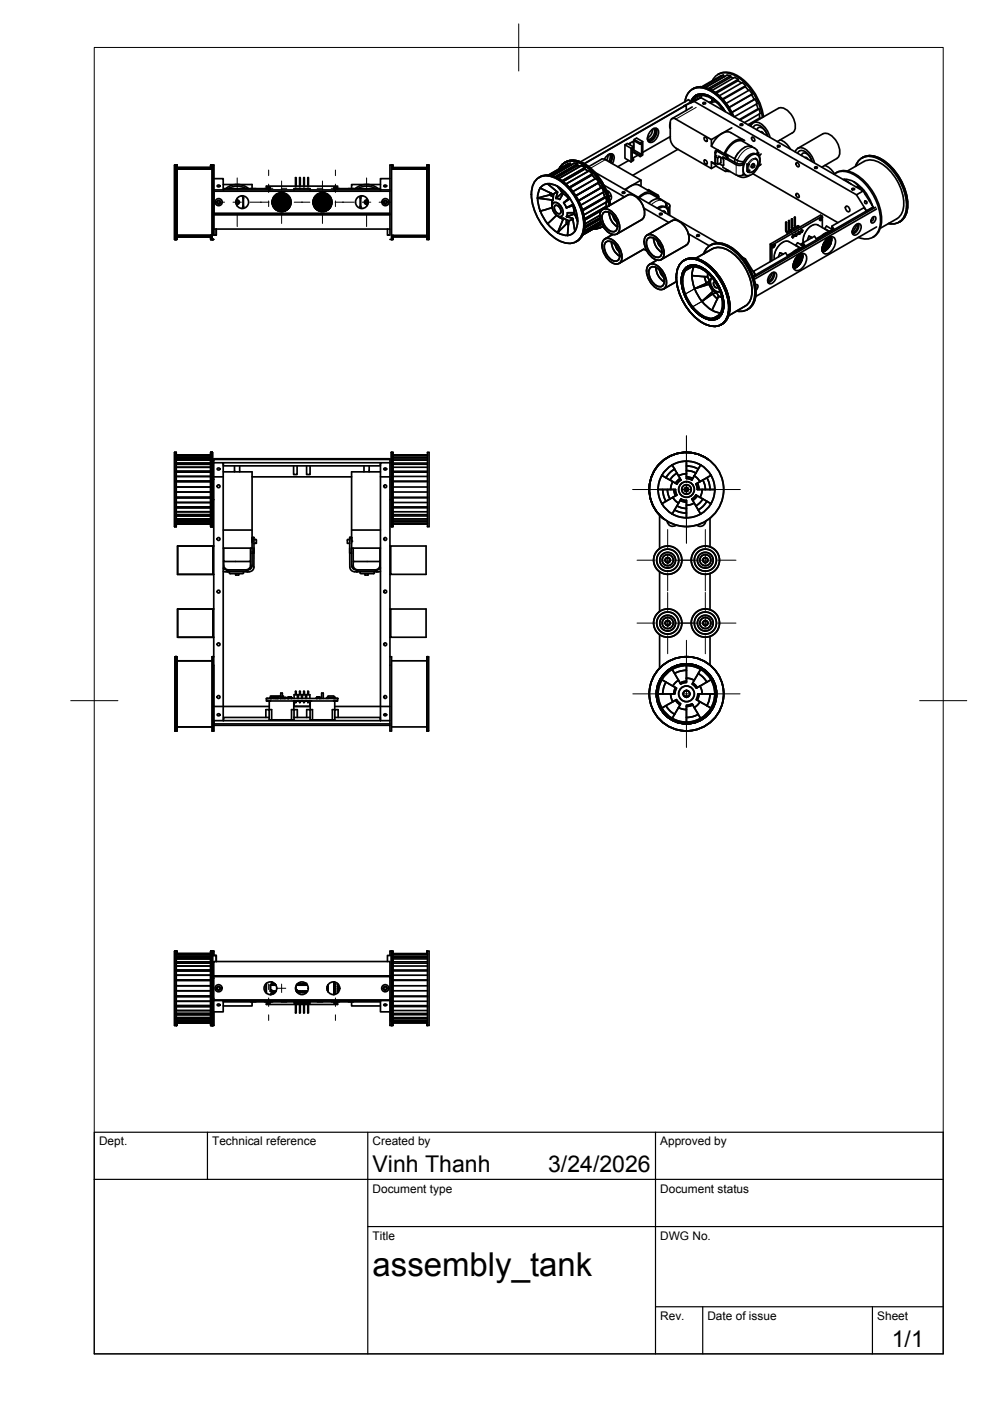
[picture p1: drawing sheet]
<svg xmlns="http://www.w3.org/2000/svg" width="210mm" height="297mm" viewBox="0 0 210 297" stroke-linecap="round" stroke-linejoin="round" font-family="sans-serif">
<defs><g id="words">
<text font-size="7" x="79" y="270.6">assembly_tank</text>
<g font-size="4.9">
<text x="79" y="248.5">Vinh Thanh</text>
<text x="116.2" y="248.5">3/24/2026</text>
<text x="189.1" y="285.7">1/1</text>
</g>
<g font-size="2.5">
<text x="21" y="242.9">Dept.</text>
<text x="45" y="242.9">Technical reference</text>
<text x="79" y="242.9">Created by</text>
<text x="140" y="242.9">Approved by</text>
<text x="79" y="252.8">Document type</text>
<text x="140" y="252.8">Document status</text>
<text x="79" y="262.9">Title</text>
<text x="140" y="262.9">DWG No.</text>
<text x="140" y="279.9">Rev.</text>
<text x="150" y="279.9">Date of issue</text>
<text x="186" y="279.9">Sheet</text>
</g>
</g></defs>
<!-- layer: Visible -->
<g fill="none" stroke="#000" stroke-width=".36">
<path d="M147 18.8l-.2 .1M147 18.8a4.7 4.7 0 0 1 5.1 1.2l1.2 1.1 1 1.3 1.3 2.3M151 17.1a3 3 0 0 1 4.3-1.3 12 12 0 0 1 6.3 9.1M151.6 19.6l4.9-2.8v.3l-4.7 2.7M152.2 15.8a3.8 3.8 0 0 1 4.4 .4 12.5 12.5 0 0 1 5.3 8.6M152.8 16.1l-4.1 2.3M153.4 15.9l.1 .3-4 2.3M153.4 15.9l-4.4 2.6M153.4 15.9l-.6 .2M153.7 16.2h-.2M154.2 15.9l-4.6 2.7M154.2 15.9l.7 .2"/>
<path d="M154.9 16.1v.3l-4.4 2.5M154.9 16.1l-4.7 2.7M155 16.4l.5 .2M155.7 16.4l-4.7 2.8M155.8 16.4l.7 .4M156.5 17.1l.7 .5M158 18.4l-4.7 2.7M158 18.4l.7 .8M158.1 18.2l-4.9 2.8M158.1 18.2l-.1 .2M158.1 18.2l-.7-.7-4.9 2.8M159.5 19.9l-.6-.8-5 2.8"/>
<path d="M37 35h.5v15.8h-.5zM37.1 35h.4v15.8h-.4zM37.5 35.8h7.2M37.5 35.5h7.2M37.5 35.9h7.5M45.3 37.9h2v2.4M47.3 39.1h6.1v.9M47.9 40a3.8 3.8 0 0 1 4.8 0M48.4 40a3.4 3.4 0 0 1 3.7 0M56.5 40v-.5h15.1v.5M56.6 40a.37 .37 0 0 1 .3-.4 .37 .37 0 0 1 .4 .2 .37 .37 0 0 1-.2 .5v-.3M56.7 40l.2-.3h.2l.1 .1-.1 .4"/>
<path d="M57.1 40h-9.7v.3M57.1 40h.1M62.7 40h.1M62.7 39.5v-1.8h.1v1.8M63.5 40h.2M63.5 39.5v-1.8h.2v1.8M64.4 40h.1M64.4 39.5v-1.8h.1v1.8M65.3 40h.1M65.3 39.5v-1.8h.1v1.8M70.9 40h.1M71 40h9.6v.3"/>
<path d="M71.4 40l-.2-.3h-.2l-.1 .1 .1 .4M71.5 40a.37 .37 0 0 0-.3-.4 .37 .37 0 0 0-.4 .2 .37 .37 0 0 0 .2 .5v-.3M75.3 40a3.8 3.8 0 0 1 4.8 0M79.6 40a3.4 3.4 0 0 0-3.7 0M80.7 39.1h-6.2v.9M82.7 37.9h-2v2.4M83 35.9h7.5M83.3 35.8h7.2M83.3 35.5h7.2M90.5 35h.3v15.8h-.3zM90.5 35h.5v15.8h-.5zM113.7 38a3.6 3.6 0 0 1 4.5 0 12 12 0 0 1 5.5 10.6 3.1 3.1 0 0 1-4.6 2.7 11.7 11.7 0 0 1-6.4-11.1l.3-.8z"/>
<path d="M114.3 37.6a3.8 3.8 0 0 1 4.2 .3 12 12 0 0 1 5.5 10.6 3.5 3.5 0 0 1-1.6 2.6M114.5 39.9l2.8 1.3M114.6 39.9l-.5 1.1-.1 1M116.1 39l2.1 1.7-.5 .2-.4 .3M116.1 39h.1M116.1 39l1.2 .1 .9 .4M116.1 39l-1 .3-.5 .6M118.2 39.5l1.2 1.5M118.2 39.5l1.1 .8 1 1.1M118.5 35.8a3 3 0 0 1 4.3-1.3 12 12 0 0 1 6.4 9.1M119.7 34.5a3.7 3.7 0 0 1 4.4 .4 12.5 12.5 0 0 1 5.3 8.6M120.3 34.8l-4 2.3"/>
<path d="M120.9 34.6l-.6 .2M120.9 34.7l.1 .3-4 2.3M120.9 34.7l-4.4 2.5M121.2 34.9l-.2 .1M122.4 34.8l-4.7 2.7M122.4 34.8l.1 .3M122.4 34.8l-.7-.2-4.6 2.7M122.5 35.1l-4.5 2.5M122.5 35.1l.5 .2M123.3 35.1l-4.8 2.8M123.3 35.1l.7 .4M123.8 34.7l21.3-12.3 2.1-.9 34.4 19.8 2.1 3.5 1.4-.9-2.1-3.4"/>
<path d="M124 35.5v.3M124 35.8l-4.6 2.7M124 35.5l-4.8 2.8M124 35.8l.7 .5M125.5 37.1l.1-.2-4.9 2.8M125.5 37.1l-4.7 2.7M125.5 37.1l.7 .8M125.6 36.9l-.7-.7-4.9 2.8M126 36.4l26.2 15.1M126.8 38.8l-4.7 2.7M126.9 38.8l.5 1M127 38.7l-.2 .1"/>
<path d="M127 38.7l-4.9 2.8M127 38.6l-.6-.8-4.9 2.8M127.4 39.8l.2-.1-4.9 2.9M127.4 39.8l-4.7 2.7M127.6 39.7l.5 1M128 39.2l4.4 2.5M128.2 33.7l.2-.4a.97 .97 0 0 1 .8-.7 .97 .97 0 0 1 1 .5v.8l-.4 .8M128.4 33.9l7.5 4.3v1.3M128.4 33.8h-.9l-2.7 1.6M128.9 32.8l-.3 1.2M129.1 34.2l.3-.7-.2-.8a1.11 1.11 0 0 1 .1 1.7M129.7 32.6a1.66 1.66 0 0 1-.2 1.9"/>
<path d="M132.5 30.7v2.9l1.3 .7M133.3 30.5l1.2-.6 1.2 .7 .3-.2v2.4l-1.6-1M133.3 34l-2.3 1.4M133.6 30.3v.4M134 31.6v2.3l.3-.2v.3l-.5 .3M134 31.6l.3-.2v-.3l-.5 .3v2.9M134 32.4l.5-.2 1.2 .7 .3-.1M134.1 30a.92 .92 0 0 1 .2 1.1M134.1 31.5v.1M134.3 31.1l-1.3-.7-.5 .3 1.3 .7M134.4 29.9v1.9l-.4 .2M134.5 29.9v-.3l.5-.3 1.3 .7"/>
<path d="M134.5 32.2v.2l1.2 .8M134.5 29.6l1.2 .7M135.3 32.9l-1.2 .7 .2 .1M135.7 30.6v-.3l.6-.3v2.9l-.6 .3v-.3M135.9 38.2l-3.4 2M138.1 27.6a.86 .86 0 0 1 1.5 0 2.16 2.16 0 0 1-1.8 2.6 1.44 1.44 0 0 1 0-2.2zM138.3 27.4a2.04 2.04 0 0 1-1 1.8M138.7 27.2a1.07 1.07 0 0 1 .1 1.7l-.2 .3a.93 .93 0 0 1-1.3 .4 1.69 1.69 0 0 0 1.3-2.3M139.1 27.2a2.12 2.12 0 0 1-1.6 2.8M142.1 27.1h-.1M142.1 29.3a2.58 2.58 0 0 0 1.2 2.1l7.5 4.3v-1.4l.9 .5M142.1 29l-5.8 3.3"/>
<path d="M142.1 26l-.1 .7 .1 .5M143.3 25.3l7.5 4.3M143.3 25.2a.72 .72 0 0 0-.8 0 .72 .72 0 0 0-.4 .7v3.4M143.7 31.7l-9.5 5.5M145 22.5l.5-.2-21.6 12.4M145.2 21.6a3.2 3.2 0 0 1 4.9-2.6 11.3 11.3 0 0 1 5.1 5.5M145.5 22.3v1.1M146.5 21.6l-.5-.5-23 13.2M146.5 21.6a2.49 2.49 0 0 1 3.6-1.4l1.2 .7 1 .9 1.4 1.8M146.5 21.6a2.49 2.49 0 0 1 3.6-1.3l1.1 .6 1.1 .9 1.4 1.8M146.5 21.8l.5-.3zM146.5 21.6l-1.4 .8"/>
<path d="M146.8 22.7l-4.3 2.5M146.8 21.4a2.52 2.52 0 0 1 3.9-.6 8.1 8.1 0 0 1 2.6 2.6M147.2 21.5l1.4-.8-2.1 .9M147.7 20.1l-.2 .2M147.9 20l-.4 .2M148.6 20.7l34.4 19.8-1.4 .8M148.8 20.2l-.2 .5M149.4 29.1a.53 .53 0 0 1 .5 .3 .53 .53 0 0 1-.1 .6l-.5-.4zM149.4 33.9a.49 .49 0 0 1 .5 .3 .49 .49 0 0 1-.2 .6l-.2-.1a.56 .56 0 0 1-.1-.8zM149.9 29.9l-.1 .1M150.8 34.3l.9 .6M150.8 29.6v1.4l2.7 1.6"/>
<path d="M151 21l-.1 .5-.6 .2M151.2 21.2l-.3 .3M151.7 34.5v.1M151.7 32.4v2.2M151.7 32l.4-.2 .6 .3M151.7 21.6l-1.2 .1M151.8 35.2l-1 .5M152 33l-.3 .2 .5 .3 .4-.2M152.2 33.5v1.3M152.3 33.2h.2M152.5 34.7l.7 .4 .2-.2M152.5 33.2l.7 .4 .2 .4"/>
<path d="M152.8 33.4v1.1l-.6 .3-.5-.2M153.3 35.5l2.8 1.6a1.57 1.57 0 0 0 1.4 0M153.4 34v1M153.5 32.6l.7 .4 .1 .6M153.8 32.5l2.8 1.6 1.1 .2M153.8 32.5v.2M154 35.9v.3M154.1 36.3l.7 .1M154.2 36.2l-.3 .2M154.3 33.6l2 1.1 .5 .1 .8-.2M154.3 33.6l-.3 .1M154.3 36.1l-.1 .1"/>
<path d="M155.2 27.1l-4.4 2.5M155.2 23.8l4.9-2.8-4.9 2.9M157.5 30l2.5 1.4a.76 .76 0 0 1 .4 1.3M157.5 30a2.62 2.62 0 0 0-2.9 1.2l-.8 1.3M157.5 34.9a1.71 1.71 0 0 1-1.4 0l-2.8-1.6 .7 .4v-.4l-.2-.3-2.1-1.1v3.1l2.1 1.3 .2-.1M157.6 29.7l-2.7-1.6a2.74 2.74 0 0 0-3.1 1.3l-1 1.6M157.8 37l-.3 .1M157.8 37l.3 .1M157.9 29.8a2.05 2.05 0 0 0-2.7 .4l-1.1 1.3-.5 1.1M158.4 36.3l.3 .1M158.4 34.7l.3 .2M158.4 34.8v1.4"/>
<path d="M158.7 34.9h.1M158.8 35.2h.1M158.9 37.2a2.21 2.21 0 0 1-2.5 0M159.1 31a3.9 3.9 0 0 0-3.2 2.5l-.1 .9M159.1 31l.4 .1M159.2 26.8a1.24 1.24 0 0 1 2-.6 4.8 4.8 0 0 1 2 2.9M159.3 20.1l-4.7 2.7M159.3 20.1l.1-.2-4.9 2.9M159.3 20.1l.6 1M159.4 29.1l.5 .2 .1 .6-.5-.1zM159.5 26.2l-.7 .4M159.5 31.1h.1"/>
<path d="M159.6 34.7l.3 .3a.37 .37 0 0 1 0 .3 .37 .37 0 0 1-.3 .2l-.3-.2M159.6 36.8l18.1 10.4M159.7 27a1.12 1.12 0 0 1 1.9 0l.7 .8 .5 1M160 35l-.1-.2a.49 .49 0 0 0-.5 .2 .49 .49 0 0 0 0 .6l.2-.1M160.1 21l.4 1M160.1 33.5a1.7 1.7 0 0 1-.3 2.8l-.7 .3-.6-.2M160.4 22.1l.3 1M160.5 27.5l.1-.3a1.23 1.23 0 0 1 1.8 .8l.3 .7M160.5 22l-4.8 2.8M160.6 32.8a1.89 1.89 0 0 0-2.7 1.1l-.4 .7 .3 .1-.3 .2M160.6 32.2v.6l.3-.4M160.7 23.1l-4 2.3"/>
<path d="M160.7 23.1h.2M160.8 33a2.17 2.17 0 0 1 0 2.2M160.8 33a1.42 1.42 0 0 0-2.2 .5 3.1 3.1 0 0 0-.8 3.4 1.42 1.42 0 0 0 2.2-.5l.8-1.2M160.9 23.1l-4 2.3M160.9 23.1l.3 1M161 24.2l.1 .8M161.2 24.1l-3.4 1.9M161.2 25.1l-.1-.1-2.5 1.4M161.3 28h.3l.3 .3M161.4 34.8l-.6 .4M161.4 32.6l-.6 .4M165 23l-5.3 3"/>
<path d="M165 23a2.29 2.29 0 0 1 2.6 1.1 3.6 3.6 0 0 1 .7 3.8l-.3 .3M165.4 29.7l1.2 .6 1 1.3M168 28.2l-3.2 1.8M168.6 32.2a1.24 1.24 0 0 1 2.1-.6 4.8 4.8 0 0 1 2 2.9M168.8 34.5l.5 .2 .1 .6-.5-.1zM169.1 32.5a1.12 1.12 0 0 1 2-.1l.6 .8 .5 1M169.1 31.5l5.4-3.1a2.29 2.29 0 0 1 2.6 1.2 3.6 3.6 0 0 1 .6 3.7l-3.5 2.1M169.9 32.9l.2-.3a1.23 1.23 0 0 1 1.7 .8l.3 .8M170.7 33.4h.3l.3 .3M174.8 35.1l1.2 .6 .9 1.2M176.8 36.9a3.6 3.6 0 0 1 4.2 .1 12 12 0 0 1 5.6 10.5 3.2 3.2 0 0 1-4.6 2.8M177.2 36.7a3.7 3.7 0 0 1 4.2 .2 12 12 0 0 1 5.5 10.6 3.5 3.5 0 0 1-1.6 2.7"/>
<path d="M179 38l1.5 1M179 38l.8 .1 1.3 .5M179 38l-.2 .1M179.7 36.3l3.5-2.1a4 4 0 0 1 4.3 .9 10.6 10.6 0 0 1 4.1 8.9 3.1 3.1 0 0 1-1.4 2.4l-3.6 2M179.9 38.6h-.1M181.1 38.6l1.4 1.4-1-.3M181.1 38.6a9.5 9.5 0 0 1 3.9 5M181.4 35.3a3.2 3.2 0 0 1 5-1.6 11.8 11.8 0 0 1 5.7 11 3 3 0 0 1-3.7 2.7M182.5 40l-.1 .2M182.7 33.5a3.8 3.8 0 0 1 4.2 .3 12 12 0 0 1 5.5 10.5 3.5 3.5 0 0 1-1.6 2.7M37.5 50.2h7.2M37.5 50h7.2"/>
<path d="M37.5 49.9h7.5M44.7 49.9v.9h.6M45.3 49.7v-14.7h-.6v.9v-.9h.3v15.8M45.3 40.5h37.4M45.3 45.5h37.4M45.3 48.6h37.4M45.8 48.6v1.3h-.5M50.1 42.6a.33 .33 0 0 1 .4 0 .33 .33 0 0 1 0 .5 .33 .33 0 0 1-.4 0M50.1 42.4a.48 .48 0 0 1 .7 .5 .48 .48 0 0 1-.7 .4M51.2 41.5l.4 .4M51.5 43.8h.1M51.5 42v1.8"/>
<path d="M51.6 41.9v.1M51.6 41.9l-.1 .1M51.6 41.9v1.9M51.6 43.7v.1M51.6 43.8l-.3 .4M57.7 42.8v.2M57.7 43.2v.1M57.7 42.5v.2M57.8 42.4h.2h-.3M57.8 43.4h.2l-.2 .1M57.8 42.6l.2 .2-.2 .1-.1-.1zM57.8 43l.2 .1-.2 .1-.1-.1z"/>
<path d="M57.9 43.7v.1M57.9 43.6l.1-.1 .1 .1-.1 .1zM57.9 42.6l.1-.2 .1 .2-.1 .1zM57.9 42.2l.1-.1 .1 .1-.1 .2zM57.9 42.9l.1-.1 .1 .1-.1 .2zM57.9 43.3l.1-.2 .1 .2-.1 .1zM57.9 42l-.1 .2M58 43.9l.1 .1M58 41.8l.1 .1h-.2M58.1 42.4l.1-.1 .1 .1-.1 .1zM58.1 41.7h.2l-.1 .1-.1-.1M58.1 44.1h.2l-.1 .1"/>
<path d="M58.2 43.7l.1 .1-.1 .1-.1-.1zM58.2 43.3l.1 .1-.1 .2-.1-.2zM58.2 41.9l.1 .2-.1 .1-.1-.1zM58.2 42.6l.1 .2-.1 .1-.1-.1zM58.2 43l.1 .1-.1 .1-.1-.1zM58.2 42.2l.2-.1 .1 .1-.1 .2zM58.2 42.6l.2-.2 .1 .2-.1 .1zM58.3 44.3l.1-.1v.2M58.4 43.5l.1 .1-.1 .1-.2-.1zM58.4 43.1l.1 .2-.1 .1-.2-.1zM58.4 41.8l.1 .1-.1 .1-.2-.1zM58.4 41.4l.1 .1-.1 .2-.2-.2z"/>
<path d="M58.4 42.8l.1 .1-.1 .2-.2-.2zM58.4 43.8l.1 .2-.1 .1-.2-.1zM58.4 41.7h.3l-.2 .1zM58.4 42.4l.1-.1 .2 .1-.2 .1zM58.4 44.1l.1-.1 .2 .1-.2 .2zM58.4 44.4h.1l.1 .1M58.5 43.3l.2 .1-.2 .2-.1-.2zM58.5 43l.2 .1-.2 .1-.1-.1zM58.5 41.9l.2 .2-.2 .1-.1-.1zM58.5 41.2l.2 .2-.2 .1-.1-.1zM58.5 42.6l.2 .2-.2 .1-.1-.1zM58.5 43.7l.2 .1-.2 .1-.1-.1z"/>
<path d="M58.7 44.6l.1 .1M58.7 44.2l.1 .1-.1 .1zM58.7 43.1l.1 .2-.1 .1zM58.7 42.8l.1 .1-.1 .2zM58.7 41.8l.1 .1-.1 .1zM58.7 41.4l.1 .1-.1 .2zM58.7 42.1l.1 .1-.1 .2zM58.7 42.4l.1 .2-.1 .1zM58.7 43.5l.1 .1-.1 .1zM58.7 43.8l.1 .2-.1 .1zM58.7 42.8v.2M58.7 43.2l.1 .1"/>
<path d="M58.8 44.5l.1-.1 .1 .1-.1 .1zM58.8 44.1l.1-.1 .1 .1-.1 .2zM58.8 43.1l.1-.1 .1 .1-.1 .1zM58.8 42.8l.1-.2 .1 .2zM58.8 41.7h.2l-.1 .1zM58.8 41.4l.1-.2 .1 .2-.1 .1zM58.8 41.1l-.1 .2-.1-.1M58.8 42.1l.1-.2 .1 .2-.1 .1zM58.8 42.4l.1-.1 .1 .1-.1 .1zM58.8 43.4l.1-.1 .1 .1-.1 .2zM58.8 43.8l.1-.1 .1 .1-.1 .1zM58.8 42.5l-.1 .2"/>
<path d="M58.8 43.4l.1 .1M58.9 42.3l-.1 .1M58.9 44.3l.2-.1 .1 .1-.1 .1zM58.9 44l.2-.2 .1 .2-.1 .1zM58.9 42.9l.2-.1 .1 .1-.1 .2zM58.9 42.6l.2-.2 .1 .2-.1 .1zM58.9 41.5l.2-.1 .1 .1-.1 .2zM58.9 41.2l.2-.1 .1 .1-.1 .1zM58.9 41.9l.2-.1 .1 .1-.1 .1zM58.9 42.2l.2-.1 .1 .1-.1 .2zM58.9 43.3l.2-.2 .1 .2-.1 .1zM58.9 43.6l.2-.1 .1 .1-.1 .1z"/>
<path d="M58.9 44.7l.2-.2 .1 .2zM59 43.6l.1 .1M59 41l-.2 .1M59.1 42.1l-.2 .1M59.1 44.1l.1-.1 .2 .1-.2 .2zM59.1 43.8l.1-.1 .2 .1-.2 .1zM59.1 42.8l.1-.2 .2 .2zM59.1 42.4l.1-.1 .2 .1-.2 .1zM59.1 41.4l.1-.2 .2 .2-.2 .1zM59.1 41.7h.3l-.2 .1zM59.1 42.1l.1-.2 .2 .2-.2 .1zM59.1 43.1l.1-.1 .2 .1-.2 .1z"/>
<path d="M59.1 43.4l.1-.1 .2 .1-.2 .2zM59.1 44.5l.1-.1 .2 .1-.2 .1zM59.1 44.8l.1-.1 .1 .2M59.2 43.7l.1 .1M59.2 40.9l.2 .1-.2 .2v-.3M59.3 44l.1-.2 .1 .2-.1 .1zM59.3 43.6l.1-.1 .1 .1-.1 .1zM59.3 42.6l.1-.2 .1 .2-.1 .1zM59.3 42.2l.1-.1 .1 .1-.1 .2zM59.3 41.2l.1-.1 .1 .1-.1 .1zM59.3 41.5l.1-.1 .1 .1-.1 .2zM59.3 41.9l.1-.1 .1 .1-.1 .1z"/>
<path d="M59.3 42.9l.1-.1 .1 .1-.1 .2zM59.3 43.3l.1-.2 .1 .2-.1 .1zM59.3 44.3l.1-.1 .1 .1-.1 .1zM59.3 44.7l.1-.2 .1 .2zM59.3 42h-.2M59.4 43.8l.2-.1 .1 .1-.1 .1zM59.4 43.4l.2-.1 .1 .1-.1 .2zM59.4 42.4l.2-.1 .1 .1-.1 .1zM59.4 42.1l.2-.2 .1 .2-.1 .1zM59.4 41.4l.2-.2 .1 .2-.1 .1zM59.4 41.7h.3l-.1 .1zM59.4 42.8l.2-.2 .1 .2z"/>
<path d="M59.4 43.1l.2-.1 .1 .1-.1 .1zM59.4 44.1l.2-.1 .1 .1-.1 .2zM59.4 44.5l.2-.1 .1 .1-.1 .1zM59.5 44.9l.1-.2v.2M59.5 40.9h-.2M59.5 41.9h-.2M59.5 43.8l.1 .1M59.6 40.9l.1 .1-.1 .2-.2-.2zM59.6 41.9h.3M59.6 40.9h.2M59.7 44.5l.2 .2-.2 .1zM59.7 43.5l.2 .1-.2 .1z"/>
<path d="M59.7 43.1l.2 .2-.2 .1zM59.7 42.1l.2 .1-.2 .2zM59.7 41.8l.2 .1-.2 .1zM59.7 41.1l.2 .1-.2 .1zM59.7 41.4l.2 .1-.2 .2zM59.7 42.4l.2 .2-.2 .1zM59.7 42.8l.2 .1-.2 .2zM59.7 43.8l.2 .2-.2 .1zM59.7 44.2l.2 .1-.2 .1zM59.7 44.9h.1M59.8 43.9h-.1M59.8 44.5l.1-.1 .1 .1-.1 .1z"/>
<path d="M59.8 41.7h.2l-.1 .1zM59.8 42.4l.1-.1 .1 .1-.1 .1zM59.8 44.1l.1-.1 .1 .1-.1 .2zM59.9 43.3l.1 .1-.1 .2-.1-.2zM59.9 43l.1 .1-.1 .1-.1-.1zM59.9 41.9l.1 .2-.1 .1-.1-.1zM59.9 40.9l.1 .1-.1 .2-.1-.2zM59.9 41.2l.1 .2-.1 .1-.1-.1zM59.9 42.6l.1 .2-.1 .1-.1-.1zM59.9 43.7l.1 .1-.1 .1-.1-.1zM60 44.3l.1-.1 .1 .1-.1 .1zM60 42.2l.1-.1 .1 .1-.1 .2z"/>
<path d="M60 42.6l.1-.2 .1 .2-.1 .1zM60 41.9l.1 .1M60 43.8l-.1 .1M60 44.9l-.1-.2-.1 .2M60 40.9h.1M60.1 44.5l.1 .2-.1 .1-.1-.1zM60.1 43.1l.1 .2-.1 .1-.1-.1zM60.1 42.8l.1 .1-.1 .2-.1-.2zM60.1 41.8l.1 .1-.1 .1-.1-.1zM60.1 41.4l.1 .1-.1 .2-.1-.2zM60.1 41.1l.1 .1-.1 .1-.1-.1zM60.1 43.5l.1 .1-.1 .1-.1-.1z"/>
<path d="M60.1 43.8l.1 .2-.1 .1-.1-.1zM60.1 44.5l.2-.1 .1 .1-.1 .1zM60.1 44.1l.2-.1 .1 .1-.1 .2zM60.1 41.7h.3l-.1 .1zM60.1 42.4l.2-.1 .1 .1-.1 .1zM60.2 42l.1 .1M60.2 40.9l.1 .3v-.2M60.3 43l.1 .1-.1 .1-.2-.1zM60.3 42.6l.1 .2-.1 .1-.2-.1zM60.3 41.2l.1 .2-.1 .1-.2-.1zM60.3 41.9l.1 .2-.1 .1-.2-.1zM60.3 43.3l.1 .1-.1 .2-.2-.2z"/>
<path d="M60.3 43.7l.1 .1-.1 .1-.2-.1zM60.3 43.7h-.1M60.3 44.3l.1-.1 .2 .1-.2 .1zM60.3 42.6l.1-.2 .2 .2-.2 .1zM60.3 42.2l.1-.1 .2 .1-.2 .2zM60.3 44.8h-.2M60.4 42.1l.1 .2M60.4 43.8l.2 .2-.2 .1-.1-.1zM60.4 42.8l.2 .1-.2 .2-.1-.2zM60.4 41.4l.2 .1-.2 .2-.1-.2zM60.4 41.1l.2 .1-.2 .1-.1-.1zM60.4 41.8l.2 .1-.2 .1-.1-.1z"/>
<path d="M60.4 43.1l.2 .2-.2 .1-.1-.1zM60.4 43.5l.2 .1-.2 .1-.1-.1zM60.5 43.5l-.2 .1M60.5 44.1l.1-.1 .1 .1-.1 .2zM60.5 43.8l.1-.1 .1 .1-.1 .1zM60.5 42.8l.1-.2 .1 .2zM60.5 42.4l.1-.1 .1 .1-.1 .1zM60.5 41.4l.1-.2 .1 .2-.1 .1zM60.5 41.7h.2l-.1 .1zM60.5 42.1l.1-.2 .1 .2-.1 .1zM60.5 43.1l.1-.1 .1 .1-.1 .1zM60.5 43.4l.1-.1 .1 .1-.1 .2z"/>
<path d="M60.5 44.5l.1-.1 .1 .1-.1 .1zM60.5 44.7l-.1-.2-.1 .2 .1 .1M60.5 41l.1 .1M60.6 42.3v.2M60.6 43.3l-.1 .2M60.7 44l.1-.2 .1 .2-.1 .1zM60.7 43.6l.1-.1 .1 .1-.1 .1zM60.7 42.6l.1-.2 .1 .2-.1 .1zM60.7 42.2l.1-.1 .1 .1-.1 .2zM60.7 41.5l.1-.1 .1 .1-.1 .2zM60.7 41.9l.1-.1 .1 .1-.1 .1zM60.7 42.9l.1-.1 .1 .1-.1 .2z"/>
<path d="M60.7 43.3l.1-.2 .1 .2-.1 .1zM60.7 44.3l.1-.1 .1 .1-.1 .1zM60.7 42.7v.1M60.7 43v.2M60.7 42.9h.1M60.7 41.2h.2M60.8 44.5l-.1 .1M60.8 43.8l.2-.1 .1 .1-.1 .1zM60.8 43.4l.2-.1 .1 .1-.1 .2zM60.8 42.4l.2-.1 .1 .1-.1 .1zM60.8 42.1l.2-.2 .1 .2-.1 .1zM60.8 41.7h.3l-.1 .1z"/>
<path d="M60.8 42.8l.2-.2 .1 .2zM60.8 43.1l.2-.1 .1 .1-.1 .1zM60.8 44.1l.2-.1 .1 .1-.1 .2zM60.9 41.3l-.1 .1h.2M61 43.6l.1-.1 .2 .1-.2 .1zM61 43.3l.1-.2 .2 .2-.2 .1zM61 42.2l.1-.1 .2 .1-.2 .2zM61 41.9l.1-.1 .2 .1-.2 .1zM61 42.6l.1-.2 .2 .2-.2 .1zM61 42.9l.1-.1 .2 .1-.2 .2zM61 44l.1-.2 .2 .2-.2 .1zM61 44.4l-.1 .1"/>
<path d="M61.1 41.5h-.1l.2 .1M61.2 43.4l.1-.1 .1 .1-.1 .2zM61.2 43.1l.1-.1 .1 .1-.1 .1zM61.2 42.1l.1-.2 .1 .2-.1 .1zM61.2 42.4l.1-.1 .1 .1-.1 .1zM61.2 42.8l.1-.2 .1 .2zM61.2 43.8l.1-.1 .1 .1-.1 .1zM61.2 44.2l-.2 .2M61.3 41.6l-.1 .1 .2 .1M61.3 44l-.1 .2M61.3 43.3l.2-.2 .1 .2-.1 .1zM61.3 42.9l.2-.1 .1 .1-.1 .2z"/>
<path d="M61.3 42.6l.2-.2 .1 .2-.1 .1zM61.4 41.8l.1 .2M61.4 43.9v.1M61.5 42.1h.1M61.6 43.6l-.1-.1-.2 .1 .2 .1M61.6 42.2l-.1-.1-.2 .1 .2 .2 .1-.2M61.6 42.3l-.1 .1 .2 .1M61.6 43.3v.2M61.7 42.7l-.2 .1h.2M61.7 43l-.2 .1 .2 .1M62.3 40.3v-.3h3.4v.3M66.4 42.8v.2"/>
<path d="M66.4 42.8l.1-.2 .1 .2zM66.4 43.1l.1-.1 .1 .1-.1 .1zM66.4 43.2v.1M66.4 42.5v.2M66.4 42.4h.2h-.2M66.4 43.4h.2l-.1 .1M66.5 43.6l.2-.1 .1 .1-.1 .1zM66.5 42.6l.2-.2 .1 .2-.1 .1zM66.5 42.2l.2-.1 .1 .1-.1 .2zM66.5 42.9l.2-.1 .1 .1-.1 .2zM66.5 43.3l.2-.2 .1 .2-.1 .1zM66.5 43.7l.1 .1"/>
<path d="M66.6 42l-.1 .2M66.6 43.9l.1 .1M66.7 41.8l.1 .1h-.2M66.7 42.4l.2-.1 .1 .1-.1 .1zM66.8 41.7h.2l-.1 .1-.2-.1M66.8 44.1h.2l-.1 .1M66.9 43.7l.1 .1-.1 .1-.2-.1zM66.9 43.3l.1 .1-.1 .2-.2-.2zM66.9 41.9l.1 .2-.1 .1-.2-.1zM66.9 42.6l.1 .2-.1 .1-.2-.1zM66.9 43l.1 .1-.1 .1-.2-.1zM66.9 42.2l.1-.1 .2 .1-.2 .2z"/>
<path d="M66.9 42.6l.1-.2 .2 .2-.2 .1zM66.9 44.3l.1-.1 .2 .1-.1 .1M67 43.5l.2 .1-.2 .1-.1-.1zM67 43.1l.2 .2-.2 .1-.1-.1zM67 41.8l.2 .1-.2 .1-.1-.1zM67 41.4l.2 .1-.2 .2-.1-.2zM67 42.8l.2 .1-.2 .2-.1-.2zM67 43.8l.2 .2-.2 .1-.1-.1zM67.1 41.7h.2l-.1 .1zM67.1 42.4l.1-.1 .1 .1-.1 .1zM67.1 44.1l.1-.1 .1 .1-.1 .2zM67.1 44.4h.1l.1 .1"/>
<path d="M67.2 43.3l.1 .1-.1 .2-.1-.2zM67.2 43l.1 .1-.1 .1-.1-.1zM67.2 41.9l.1 .2-.1 .1-.1-.1zM67.2 41.2l.1 .2-.1 .1-.1-.1 .1-.1M67.2 42.6l.1 .2-.1 .1-.1-.1zM67.2 43.7l.1 .1-.1 .1-.1-.1zM67.2 44.3l.2-.1 .1 .1-.1 .1zM67.2 43.3l.2-.2 .1 .2-.1 .1zM67.2 42.9l.2-.1 .1 .1-.1 .2zM67.2 41.9l.2-.1 .1 .1-.1 .1zM67.2 41.5l.2-.1 .1 .1-.1 .2zM67.2 42.2l.2-.1 .1 .1-.1 .2z"/>
<path d="M67.2 42.6l.2-.2 .1 .2-.1 .1zM67.2 43.6l.2-.1 .1 .1-.1 .1zM67.2 44l.2-.2 .1 .2-.1 .1zM67.3 44.6l.2 .1M67.4 42.8v.2M67.4 44.5l.1-.1 .2 .1-.2 .1zM67.4 44.1l.1-.1 .2 .1-.2 .2zM67.4 43.1l.1-.1 .2 .1-.2 .1zM67.4 42.8l.1-.2 .2 .2zM67.4 41.7h.3l-.2 .1zM67.4 41.4l.1-.2 .2 .2-.2 .1zM67.4 41.1v.2l-.1-.1"/>
<path d="M67.4 42.1l.1-.2 .2 .2-.2 .1zM67.4 42.4l.1-.1 .2 .1-.2 .1zM67.4 43.4l.1-.1 .2 .1-.2 .2zM67.4 43.8l.1-.1 .2 .1-.2 .1zM67.4 43.2l.1 .1M67.4 42.5v.2M67.5 43.4l.1 .1M67.6 42.3l-.1 .1M67.6 44.3l.1-.1 .1 .1-.1 .1zM67.6 44l.1-.2 .1 .2-.1 .1zM67.6 42.9l.1-.1 .1 .1-.1 .2zM67.6 42.6l.1-.2 .1 .2-.1 .1z"/>
<path d="M67.6 41.5l.1-.1 .1 .1-.1 .2zM67.6 41.2l.1-.1 .1 .1-.1 .1zM67.6 41.9l.1-.1 .1 .1-.1 .1zM67.6 42.2l.1-.1 .1 .1-.1 .2zM67.6 43.3l.1-.2 .1 .2-.1 .1zM67.6 43.6l.1-.1 .1 .1-.1 .1zM67.6 41l-.1 .1M67.7 43.6l.1 .1M67.7 44.8l-.1-.1 .1-.2 .1 .2-.1 .1M67.7 42.1l-.1 .1M67.8 44.1l.1-.1 .1 .1-.1 .2zM67.8 42.4l.1-.1 .1 .1-.1 .1z"/>
<path d="M67.8 41.7h.2l-.1 .1zM67.8 44.5l.1-.1 .1 .1-.1 .1zM67.8 44.8l.1-.1 .1 .2M67.8 43.7l.2 .1M67.9 43.7l.1 .1-.1 .1-.1-.1zM67.9 42.6l.1 .2-.1 .1-.1-.1zM67.9 41.2l.1 .2-.1 .1-.1-.1zM67.9 41.9l.1 .2-.1 .1-.1-.1zM67.9 43l.1 .1-.1 .1-.1-.1zM67.9 43.3l.1 .1-.1 .2-.1-.2zM67.9 40.9l.1 .1-.1 .2-.1-.3M67.9 42.6l.2-.2 .1 .2-.1 .1z"/>
<path d="M67.9 42.2l.2-.1 .1 .1-.1 .2zM67.9 44.3l.2-.1 .1 .1-.1 .1zM67.9 42h-.1M68.1 43.8l.1 .2-.1 .1-.2-.1zM68.1 43.5l.1 .1-.1 .1-.2-.1zM68.1 41.1l.1 .1-.1 .1-.2-.1zM68.1 41.4l.1 .1-.1 .2-.2-.2zM68.1 41.8l.1 .1-.1 .1-.2-.1zM68.1 42.8l.1 .1-.1 .2-.2-.2zM68.1 43.1l.1 .2-.1 .1-.2-.1zM68.1 44.5l.1 .2-.1 .1-.2-.1zM68.1 43.8l.1-.1 .2 .1-.2 .1z"/>
<path d="M68.1 43.4l.1-.1 .2 .1-.2 .2zM68.1 42.4l.1-.1 .2 .1-.2 .1zM68.1 42.1l.1-.2 .2 .2-.2 .1zM68.1 41.4l.1-.2 .2 .2-.2 .1zM68.1 41.7h.3l-.2 .1zM68.1 42.8l.1-.2 .2 .2zM68.1 43.1l.1-.1 .2 .1-.2 .1zM68.1 44.1l.1-.1 .2 .1-.2 .2zM68.1 44.5l.1-.1 .2 .1-.2 .1zM68.2 44.9v-.2l.1 .2M68.2 40.9h-.2M68.2 41.9h-.2"/>
<path d="M68.2 43.8l.1 .1M68.2 40.9l.2 .1-.2 .2-.1-.2zM68.3 44.7l.1-.2 .1 .2zM68.3 43.6l.1-.1 .1 .1-.1 .1zM68.3 43.3l.1-.2 .1 .2-.1 .1zM68.3 42.2l.1-.1 .1 .1-.1 .2zM68.3 41.9l.1-.1 .1 .1-.1 .1zM68.3 41.2l.1-.1 .1 .1-.1 .1zM68.3 41.5l.1-.1 .1 .1-.1 .2zM68.3 42.6l.1-.2 .1 .2-.1 .1zM68.3 42.9l.1-.1 .1 .1-.1 .2zM68.3 44l.1-.2 .1 .2-.1 .1z"/>
<path d="M68.3 44.3l.1-.1 .1 .1-.1 .1zM68.3 40.9h.2M68.3 41.9h.2M68.5 44.5l.1-.1 .1 .1-.1 .1zM68.5 43.4l.1-.1 .1 .1-.1 .2zM68.5 43.1l.1-.1 .1 .1-.1 .1zM68.5 42.1l.1-.2 .1 .2-.1 .1zM68.5 41.7h.2l-.1 .1zM68.5 41.4l.1-.2 .1 .2-.1 .1zM68.5 42.4l.1-.1 .1 .1-.1 .1zM68.5 42.8l.1-.2 .1 .2zM68.5 43.8l.1-.1 .1 .1-.1 .1z"/>
<path d="M68.5 44.1l.1-.1 .1 .1-.1 .2zM68.5 43.9h-.1M68.6 40.9l.1 .1-.1 .2-.1-.2zM68.7 41.9l.1 .1M68.7 43.8l-.2 .1M68.7 44.9l-.1-.2-.1 .2M68.7 40.9h.1M68.7 44.5l.2 .2-.2 .1zM68.7 44.2l.2 .1-.2 .1zM68.7 43.1l.2 .2-.2 .1zM68.7 42.8l.2 .1-.2 .2zM68.7 41.8l.2 .1-.2 .1z"/>
<path d="M68.7 41.4l.2 .1-.2 .2zM68.7 41.1l.2 .1-.2 .1zM68.7 42.1l.2 .1-.2 .2zM68.7 42.4l.2 .2-.2 .1zM68.7 43.5l.2 .1-.2 .1zM68.7 43.8l.2 .2-.2 .1zM68.8 44.5l.1-.1 .2 .1-.2 .1zM68.8 44.1l.1-.1 .2 .1-.2 .2zM68.8 41.7h.3l-.2 .1zM68.8 42.4l.1-.1 .2 .1-.2 .1zM68.9 42l.1 .1M68.9 40.9v.3l.1-.2"/>
<path d="M68.9 43l.2 .1-.2 .1-.1-.1zM68.9 42.6l.2 .2-.2 .1-.1-.1zM68.9 41.2l.2 .2-.2 .1-.1-.1zM68.9 41.9l.2 .2-.2 .1-.1-.1zM68.9 43.3l.2 .1-.2 .2-.1-.2zM68.9 43.7l.2 .1-.2 .1-.1-.1zM69 43.7h-.2M69 44.3l.1-.1 .1 .1-.1 .1zM69 42.6l.1-.2 .1 .2-.1 .1zM69 42.2l.1-.1 .1 .1-.1 .2zM69 44.8h-.2M69.1 42.1l.1 .2"/>
<path d="M69.1 43.8l.1 .2-.1 .1-.1-.1zM69.1 42.8l.1 .1-.1 .2-.1-.2zM69.1 41.4l.1 .1-.1 .2-.1-.2zM69.1 41.1l.1 .1-.1 .1-.1-.1zM69.1 41.8l.1 .1-.1 .1-.1-.1zM69.1 43.1l.1 .2-.1 .1-.1-.1zM69.1 43.5l.1 .1-.1 .1-.1-.1zM69.2 43.5l-.2 .1M69.2 44.1l.1-.1 .1 .1-.1 .2zM69.2 43.8l.1-.1 .1 .1-.1 .1zM69.2 42.8l.1-.2 .1 .2zM69.2 42.4l.1-.1 .1 .1-.1 .1z"/>
<path d="M69.2 41.4l.1-.2 .1 .2-.1 .1zM69.2 41.7h.2l-.1 .1zM69.2 42.1l.1-.2 .1 .2-.1 .1zM69.2 43.1l.1-.1 .1 .1-.1 .1zM69.2 43.4l.1-.1 .1 .1-.1 .2zM69.2 44.5l.1-.1 .1 .1-.1 .1zM69.2 44.7l-.1-.2v.3M69.2 41l.1 .1M69.2 42.3l.1 .2M69.3 43.3l-.1 .2M69.3 44l.1-.2 .2 .2-.2 .1zM69.3 43.6l.1-.1 .2 .1-.2 .1z"/>
<path d="M69.3 42.6l.1-.2 .2 .2-.2 .1zM69.3 42.2l.1-.1 .2 .1-.2 .2zM69.3 41.5l.1-.1 .2 .1-.2 .2zM69.3 41.9l.1-.1 .2 .1-.2 .1zM69.3 42.9l.1-.1 .2 .1-.2 .2zM69.3 43.3l.1-.2 .2 .2-.2 .1zM69.3 44.3l.1-.1 .2 .1-.2 .1zM69.4 41.2v.1l.1-.1M69.4 42.7v.1M69.4 43l-.1 .2M69.4 42.9h.1M69.5 44.5l-.1 .1"/>
<path d="M69.5 43.8l.1-.1 .1 .1-.1 .1zM69.5 43.4l.1-.1 .1 .1-.1 .2zM69.5 42.4l.1-.1 .1 .1-.1 .1zM69.5 42.1l.1-.2 .1 .2-.1 .1zM69.5 41.7h.2l-.1 .1zM69.5 42.8l.1-.2 .1 .2zM69.5 43.1l.1-.1 .1 .1-.1 .1zM69.5 44.1l.1-.1 .1 .1-.1 .2zM69.6 41.3v.2l.1-.1M69.7 44.4l-.2 .1M69.8 41.5v.2l.1-.1M69.8 43.5l.1 .1-.1 .1z"/>
<path d="M69.8 43.1l.1 .2-.1 .1zM69.8 42.1l.1 .1-.1 .2zM69.8 41.8l.1 .1-.1 .1zM69.8 42.4l.1 .2-.1 .1zM69.8 42.8l.1 .1-.1 .2zM69.8 43.8l.1 .2-.1 .1zM69.8 42.4l.2-.1 .1 .1-.1 .1zM69.8 44.2l-.1 .2M69.9 41.6l-.1 .1 .2 .1M70 43.3l.1 .1-.1 .2-.2-.2zM70 43l.1 .1-.1 .1-.2-.1zM70 41.9l.1 .2-.1 .1-.2-.1z"/>
<path d="M70 42.6l.1 .2-.1 .1-.2-.1zM70 43.7l.1 .1-.1 .1-.2-.1zM70 44l-.1 .2M70 43.3l.1-.2 .2 .2-.2 .1zM70 42.9l.1-.1 .2 .1-.2 .2zM70 42.6l.1-.2 .2 .2-.2 .1zM70.1 41.8l.1 .2M70.1 43.9l-.1 .1M70.2 43.6l-.1-.1-.1 .1 .2 .1M70.3 42.2l-.2-.1-.1 .1 .1 .2 .2-.2M70.3 42.3l-.1 .1 .1 .1M70.3 43.3v.2"/>
<path d="M70.4 43l-.2 .1 .1 .1M70.4 42.7l-.2 .1h.2M76.4 41.9l.1 .1M76.4 41.9v1.9M76.4 43.8l.4 .4M76.4 43.7l.1 .1M76.5 41.9l-.1 .1M76.5 42v1.8M76.5 43.8h-.1M76.8 41.5l-.4 .4M78 42.5a.48 .48 0 0 0-.7 .4 .48 .48 0 0 0 .7 .4M78 42.8a.33 .33 0 0 0-.5-.2 .33 .33 0 0 0 0 .5 .33 .33 0 0 0 .5-.1"/>
<path d="M82.1 48.6v1.3h.6M82.7 49.7v-14.7h.6v.9v-.9h-.3v15.8M82.7 40.3h-37.3l-.1 4.9M82.7 45.2h-37.3v.3h37.3M83 49.9h7.5M83.3 49.9v.9h-.6M83.3 50.2h7.2M83.3 50h7.2M114 42l3 .4v1.4M114 42a9 9 0 0 0 5.1 7.7l1.3 .2M116.6 41.3l-2.6 .7M116.6 40.9v.4l.2-.3"/>
<path d="M117 41.1l-.2 .4 .5 .2M117.1 44l-2.6 .8M117.3 43.1a1.43 1.43 0 0 1 1.9 1.1 1.27 1.27 0 0 1-.3 1.7 2.05 2.05 0 0 1-1.6-2.8zM117.3 41.2l-.3 2M117.7 43.6a1.16 1.16 0 0 1 1 1.7 1.16 1.16 0 0 1-1-1.7zM118 45.7l-1.9 1.8M118.2 45.8l1.2 .7-1.2 2.8 1.9-1.9M118.2 40.7l-.3 1.4M119 40.6l.2 .3M119.1 40.7v.1M119.2 40.9l-1.3 1.2 .8 .2 .7-1.3M119.3 40.9h-.1"/>
<path d="M119.4 41l1.2 1.1-.3-.7M119.4 46.5l-.7-.4 1.9 .7M120.1 46.6v.6h.4M120.1 45.9l1.3 .4M120.3 41.4l.9 1.3 .7 1.4M120.5 47.4h-.4l.4 .3M120.6 46.8l.5-.1 .3-.4 .4 2.2a.71 .71 0 0 1-.4 1l-1.1 .4zM120.6 42.1l-1.1 .9M120.9 42.1l-1.4 .9 .6 1.1M121.4 43.6l.4 1.7 .6 1.6M121.4 43.6l.5 .5M121.4 43.6l-1.3 .5"/>
<path d="M121.5 43.3l-1.4 .8M121.7 45.4l.3 .3M121.8 45.1h-1.5l-.2 .8 1.6-.5M121.8 45.2l-.1 .2M121.9 44.1a5.5 5.5 0 0 1 0 4.9M121.9 45.5h-.1M122.4 51.1l-.3 .2M127.1 45.7l-3.1 1.8M127.2 46.2l-3.2 1.8M127.2 46.5l-3.2 1.9M127.3 47l-3.5 2M127.4 47l-3.6 2.1"/>
<path d="M127.4 44.7a1.47 1.47 0 0 1 2.4 .2 4 4 0 0 1 1.3 4.4 1.47 1.47 0 0 1-2.3-.2 4 4 0 0 1-1.4-4.4zM127.5 47.3l-3.8 2.2M127.5 44.6l-3.5 2.1M127.6 47.5l-4.1 2.3 3.5-2M127.8 44.4l5.3-3a2.29 2.29 0 0 1 2.6 1.1 3.6 3.6 0 0 1 .7 3.8l-.3 .3M127.8 48l-.2 .1M127.8 48l-.7 .3-1.3 .2M127.8 48h.1M127.8 45.2a1.17 1.17 0 0 1 1.9 .2 3.1 3.1 0 0 1 1 3.4 1.17 1.17 0 0 1-1.9-.2 3.1 3.1 0 0 1-1-3.4zM127.9 40.8l.3 1M127.9 51a1.47 1.47 0 0 1 2.3 .2 4 4 0 0 1 1.4 4.3 1.47 1.47 0 0 1-2.3-.1 4 4 0 0 1-1.4-4.4zM128 40.7l-4.9 2.8"/>
<path d="M128.2 41.8h.2M128.2 41.8l-4.7 2.7M128.3 51.5a1.17 1.17 0 0 1 1.9 .2 3.1 3.1 0 0 1 1 3.3 1.17 1.17 0 0 1-1.9-.2 3.1 3.1 0 0 1-1-3.3zM128.4 41.8l-4.9 2.8M128.5 41.8l.2 1-4.9 2.8M128.5 42.9l.1 .8M128.5 40.3a1.52 1.52 0 0 1 1 2l-.3 .1M128.6 43.7l.2 .1M128.6 43.7l-4.7 2.7M129.1 40.6a.52 .52 0 0 0-.1 .7 .52 .52 0 0 0 .6 .2M129.2 45a3.6 3.6 0 0 0 1.7 3.1M129.7 51.3a3.6 3.6 0 0 0 1.7 3"/>
<path d="M129.9 49.7l-1.7 1M130 45.7a1.89 1.89 0 0 0 .8 1.4M130.5 51.9a1.89 1.89 0 0 0 .8 1.4M132.7 40.3a2.78 2.78 0 0 1 2.9-1l2.7 1.6M135.6 42a2.24 2.24 0 0 1 2.5-.9l2.5 1.5a.74 .74 0 0 1 .4 1.3M136.1 46.6l-5.3 3M136.4 52.8l.7 .4M136.5 52.8l-5.2 3M136.5 44.1l5.3 3.1M136.9 50.2a1.47 1.47 0 0 1 2.3 .1 4 4 0 0 1 1.3 4.4 1.47 1.47 0 0 1-2.3-.2 4 4 0 0 1-1.3-4.3zM137.3 40.3l.3-.1 1.8 1.1M137.3 50.7a1.17 1.17 0 0 1 1.8 .2 3.1 3.1 0 0 1 1 3.3 1.17 1.17 0 0 1-1.8-.2 3.1 3.1 0 0 1-1-3.3z"/>
<path d="M137.4 56.4a1.47 1.47 0 0 1 2.3 .2 4 4 0 0 1 1.3 4.4 1.47 1.47 0 0 1-2.3-.2 4 4 0 0 1-1.3-4.4zM137.8 56.9a1.17 1.17 0 0 1 1.8 .2 3.1 3.1 0 0 1 1 3.4 1.17 1.17 0 0 1-1.8-.2 3.1 3.1 0 0 1-1-3.4zM138.6 50.5a3.6 3.6 0 0 0 1.8 3M139.1 56.7a3.6 3.6 0 0 0 1.7 3.1M139.1 41.5a2.36 2.36 0 0 0-1.7-.8 3.4 3.4 0 0 0-2 1.1M139.2 41.5l.2 .4M139.3 55.1l-1.6 1M139.4 51.1a1.89 1.89 0 0 0 .8 1.4M139.4 41.3l.2 .3 .1 .4M139.6 42l2.4 1.4v.4l-.6 .4M139.7 42.2l-1.1 .1-1 .8M139.7 42.1l.4 .2"/>
<path d="M139.9 57.3a1.89 1.89 0 0 0 .8 1.4M140.1 42.3h.1M140.7 44.7l.4 .2-.1 .2M141.1 45v.1M141.2 44a1.35 1.35 0 0 0-1.9 .1M141.2 43.2l.3 .4-.3 .4v-.7M141.4 44.2l.3 .5v.8M141.4 44.2a1.2 1.2 0 0 0-1.8 .1M142 43.6v2.1M142.5 46.8l-5.3 3.1M142.5 46.8a2.29 2.29 0 0 1 2.6 1.1 3.6 3.6 0 0 1 .7 3.8l-5.6 3.3M143.4 59.7l-2.7 1.6"/>
<path d="M144.5 55.6a3.6 3.6 0 0 1 4.5 0 12 12 0 0 1 5.4 10.6 3.1 3.1 0 0 1-4.5 2.7 11.7 11.7 0 0 1-6.4-11.1l.2-.9zM145.2 55.1l-.2 .1M145.3 55.1a4.5 4.5 0 0 1 4.8 .9 12 12 0 0 1 4.6 10 3.5 3.5 0 0 1-1.6 2.7M145.5 56.7a3.4 3.4 0 0 1 4.2 .6 9.7 9.7 0 0 1 3.7 8.2 2.5 2.5 0 0 1-3.6 2.1 9.4 9.4 0 0 1-5.3-9.1l.2-.7zM145.5 56.7a3.4 3.4 0 0 1 4.2 .6 9.6 9.6 0 0 1 3.7 8.2 2.51 2.51 0 0 1-3.6 2.1 9.4 9.4 0 0 1-5.3-9.1l.3-.7zM145.9 56.4l-.2 .2M145.9 49.6l4.5 2.5M146.1 56.3l-.3 .2M146.7 58.4l3.3 .3M146.7 58.4l.2 1.4 .4 1.4M147.1 56.5l-.3 1.1-.1 .8M147.5 54.8l3.5-2a4 4 0 0 1 4.3 .8 10.6 10.6 0 0 1 4.1 8.9 3.1 3.1 0 0 1-1.4 2.4l-3.5 2"/>
<path d="M149.2 53.8a3.2 3.2 0 0 1 5-1.5 11.8 11.8 0 0 1 5.7 11 3 3 0 0 1-3.7 2.6M149.4 58.7l.4 1.4-2.5 1.1M150.1 58l-.1 .7 .3 .6 .3 1.1-.3-.2 .4 .8 .5 .8v-.3l.8 .7 .4 .6 .6 .3M150.3 59.6l-.5 .5M150.6 52a3.7 3.7 0 0 1 4.1 .3 12 12 0 0 1 5.5 10.6 3.5 3.5 0 0 1-1.8 2.8M151 58.9a1.79 1.79 0 0 0 .5 2.6 .96 .96 0 0 0 1.2 .3M151.6 59.7l-.2 .1a.8 .8 0 0 0 .7 1.2l.2-.2M157.3 54.4l.7 .5M159.7 57.5v.1M163.3 51.8l.4 .2M163.4 58.1a.69 .69 0 0 1 1.2-.1 1.65 1.65 0 0 1-1.6 2.1 1.52 1.52 0 0 1 .4-2zM163.7 52v3.3"/>
<path d="M163.7 57.9l-.2 .7-.7 .9M163.9 52l.2-.2 .2 .2-.2 .4-.2 .1-.2-.2zM164 57.8a1.99 1.99 0 0 1-1.2 2M164 52l.2 .1-.3 .3zM164.1 57.7a1.83 1.83 0 0 1-1.2 2.2M164.2 51.9l-.4 .2v.4M165.4 53.6l-.4 .9M166.1 53.9l-.7-.3 .6 .3M166.6 47.1h.2v1.9l.2 .1 .4-.1M166.7 49l-.1-1.9v1.8l.3 .4M166.7 49l.2 .2M166.8 47.1l-.1 .1"/>
<path d="M166.9 49.3v.4M166.9 49.7h.1M167 49.1l-.1 .2M167.2 48.6v-1.8l.1 1.8M167.2 46.8h.2v1.9M167.2 48.6l.3 .3M167.3 48.6l.7 .5M167.4 46.8h-.1M167.4 49l.4 .2M167.4 48.7l.2 .1M167.6 48.9l-.2 .1M167.6 48.8l-.1 .1"/>
<path d="M167.8 46.4h.2v1.8M167.9 48.6l-.3 .2M168 46.4l-.1 .1M168 48.6h.1M168 48.2l.1 .1M168 49.9l.3 .2zM168 49.9h.4l-.1 .1M168 50.2h.1M168 50.3h.1M168.1 50.3h.1zM168.1 50.3h.1M168.1 50.2v.1"/>
<path d="M168.1 50.2l-.1 .2M168.1 50.2h-.1M168.1 50l-.1 .1M168.1 50v.1M168.1 50.2h.1M168.1 50h.1M168.1 50.1l-.1 .1M168.1 50.1v.1M168.1 50.2l-.1 .1M168.1 50.1h.1M168.1 48.5l-.2-.2-.1-1.9v1.8l.3 .4M168.2 50.1h.1"/>
<path d="M168.2 56.5v.1M168.2 56.2v.1M168.2 56.4h.1M168.2 56.7v.1M168.2 48.4l-.1 .1M168.2 56.7l.1 .1M168.2 56.4l.1 .2M168.2 56.1l.1 .3 .1-.2-.1 .1M168.2 55.9l.1-.1v.3l.1-.2-.1 .1M168.3 56.9h.1M168.3 56.9l.1-.1-.1 .1M168.3 55.8h.1"/>
<path d="M168.4 56.5l-.1 .1zM168.4 56.5h.1M168.4 56.2h.1M168.4 55.6l-.1 .2zM168.4 55.6h.1M168.4 55.9h.1M168.4 56.7v.1M168.4 49.9l-.1 .2M168.4 47.9v-1.8l.1 1.8M168.4 46.1h.2v1.8l.2 .2M168.4 47.9l.3 .3M168.4 56.2v.2"/>
<path d="M168.4 55.9v.2M168.4 55.4v.1M168.4 55.7v.1M168.4 56.5v.2M168.4 56.8v.1M168.5 56.2v.1M168.5 56h.1M168.5 55.4h.1M168.5 55.7h.1M168.5 56.5h.1M168.5 56.8h.1M168.5 56.9h-.1"/>
<path d="M168.5 55.1v.1M168.5 47.9l.1 .1M168.6 55.1v-.2v.2l.2-.1-.2 .1M168.6 48.7l-.4-.2-.2 .1 .4 .2M168.6 56l-.1 .2M168.6 55.7l-.1 .2M168.6 55.1l-.1 .2M168.6 55.4l-.1 .2M168.6 56.3l-.1 .2M168.6 56.6l-.1 .2M168.6 48l.2 .1M168.6 56.6v.2"/>
<path d="M168.6 56l.1 .3 .1-.2-.2 .1M168.6 55.7v.3l.2-.2-.2 .2M168.6 55.5l.1 .2 .1-.2-.2 .2M168.6 55.2v.2l.2-.1-.2 .1M168.6 56.3l.1 .3 .1-.2-.2 .1M168.6 46.1l-.1 .1M168.6 48.2h.1M168.6 48.2l-.4 .2-.2-.1M168.7 48.2h.1l.4 .2M168.7 49.5l.2 .2zM168.7 49.5l.3 .1h-.1M168.7 49.6h.1"/>
<path d="M168.7 49.9l.1-.1zM168.7 49.8h.1M168.7 48.2l.3 .3M168.7 50h.1M168.7 49.7h.1M168.7 49.7v.1M168.7 49.9v.1zM168.7 56.7h.1M168.7 55.8h.1M168.7 55.5h.1M168.7 55h.1M168.7 55.3h.1"/>
<path d="M168.7 56.1h.1M168.7 56.4h.1M168.7 49.9h.1M168.7 49.9v.1M168.7 49.6v.1M168.7 52l1 .6-2.4-1.4a2.41 2.41 0 0 0-2.7 1.6l-.4 1.1v1.1M168.7 52l.4-.5 1.2 .6M168.7 56.8h.1M168.7 54.7v.2M168.7 52l.1 .1M168.8 49.7h.1M168.8 56.4v.2"/>
<path d="M168.8 55.6v.2M168.8 55.3v.2M168.8 54.7v.2M168.8 56.1v.2M168.8 41.1l.5 .1 .1 .6-.5-.1zM168.8 48.1l-.1 .1M168.8 56.5h.1M168.8 55.6h.1M168.8 55.3h.1M168.8 54.7l.1 .1M168.8 56.2h.1M168.9 55.1l-.1 .1"/>
<path d="M168.9 55.9l-.1 .1M168.9 56.5l-.1 .1h.2M168.9 56.2v.2M168.9 55.4v.1M168.9 55.1v.2M168.9 54.5v.2M168.9 54.8v.2M168.9 55.7v.1M168.9 55.9v.2M169 56.5h.1M169 56.2l.1 .3v-.2l-.1 .2M169 56v.2l.1-.1-.1 .1"/>
<path d="M169 55.4v.2l.1-.1-.1 .1M169 55.1v.2l.1-.1-.1 .1M169 54.8l.1 .3v-.2l-.1 .1M169 54.5l.1-.1zM169 54.5v.2l.1-.1-.1 .2M169 55.7v.2l.1-.1-.1 .1M169 49.6l-.1 .1M169.1 56.3v.2M169.1 56l.1 .3 .1-.2-.2 .1M169.1 55.7l.1 .3M169.1 55.2l.1 .2 .1-.1-.2 .1M169.1 54.9l.1 .2"/>
<path d="M169.1 54.6l.1 .3 .1-.2-.2 .1M169.1 54.3l.1 .3 .1-.2-.2 .2M169.1 55.5l.1 .2M169.2 56.4h.1M169.2 47.9l-.4 .2M169.2 47.9l.5 .2M169.2 56.1h.1M169.2 55.8v.2zM169.2 55.8h.1M169.2 55v.1zM169.2 55h.1M169.2 54.7h.1"/>
<path d="M169.2 54.4h.1M169.2 55.3h.1M169.2 55.5v.2zM169.2 55.5l.1 .1M169.2 54.2l-.1 .1M169.2 49.6h.1M169.2 54.2a1 1 0 0 1 1.4-.4 1 1 0 0 1 .4 1.4l-.4 .9a1.62 1.62 0 0 1-2.1 1.1 2.4 2.4 0 0 1 .7-3zM169.3 49.1l.2 .3zM169.3 49.1l.3 .1-.1 .1M169.3 49.6l-.1 .1M169.3 49.3h.1zM169.3 49.5h.1"/>
<path d="M169.3 49.6h.1M169.3 55.9l-.1 .1M169.3 55.6l-.1 .2M169.3 54.7l-.1 .2M169.3 54.4l-.1 .2M169.3 54.2l-.1 .1M169.3 55l-.1 .2M169.3 55.3l-.1 .2M169.3 56.1l-.1 .2 .1-.1 .1 .1M169.3 49.6l-.1 .1zM169.3 55.9h.1M169.3 55.6h.1"/>
<path d="M169.3 54.8h.1M169.3 54.5h.1M169.3 54.2h.1M169.3 55l.1 .1M169.3 55.3l.1 .1M169.3 56.2h.1M169.3 49.5v.1M169.3 49.4v.1M169.3 49.4h.1M169.4 49.5l-.1 .1M169.4 49.5h-.1M169.4 49.4l-.1 .1"/>
<path d="M169.4 49.4v.1M169.4 49.4h.1M169.4 49.6h-.1M169.4 49.6h.1M169.4 49.3h.1M169.4 49.5h.1M169.4 49.3v.1M169.4 55.7v.1M169.4 55.4v.1M169.4 54.5v.2M169.4 54.2v.2M169.4 54.8v.2"/>
<path d="M169.4 55.1v.2M169.4 55.9v.2M169.5 55.7h.1M169.5 55.4h.1M169.5 54.6h.1M169.5 54.3h.1M169.5 54.8h.1M169.5 55.1h.1M169.5 56h.1M169.5 54h-.1M169.5 55.1v.2M169.5 54.3v.2"/>
<path d="M169.5 54v.2M169.5 54.9v.2M169.5 55.7v.2M169.5 56v.1M169.6 55.2h.1M169.6 54.3v.1M169.6 53.9l.1 .1 .1-.1v.2l.1-.2-.2 .2M169.6 54v.1M169.6 54.9h.1M169.6 55.7v.1M169.6 49.2l-.1 .2M169.6 55.5l-.1 .1"/>
<path d="M169.6 54.6l-.1 .2M169.7 55.2l-.1 .2M169.7 54.9l-.1 .2M169.7 54.1l-.1 .2M169.7 54.4l-.1 .2M169.7 54.7l-.1 .1M169.7 55.5l-.1 .2M169.7 55.8l-.1 .2M169.7 53.9l-.1 .1M169.7 55.8h.1M169.7 55.3l.1 .2 .1-.1-.2 .1M169.7 55l.1 .2 .1-.1-.2 .1"/>
<path d="M169.7 54.7v.2l.2-.1-.2 .1M169.7 54.1l.1 .3 .1-.2-.2 .1M169.7 54.4l.1 .3 .1-.2-.2 .1M169.7 55.5l.1 .1M169.8 55.6l-.1 .2M169.8 55l.1 .3M169.8 54.8l.1 .2 .1-.2-.1 .2M169.8 54.5l.1 .2M169.8 53.9v.2l.2-.1-.1 .1M169.8 54.2l.1 .2 .1-.1-.1 .1M169.8 55.3l.1 .1M169.8 55.6h.1"/>
<path d="M169.9 48.8l.2 .2zM169.9 48.8l.3 .1h-.1M169.9 53.8v.1M169.9 55.4l-.1 .1M169.9 49.2h.1M169.9 51.7v.2M169.9 51.7v.3M169.9 49.1v.1M169.9 49.1h.1M169.9 54.8h.1M169.9 54.6v.1zM169.9 54.6h.1"/>
<path d="M169.9 54h.1M169.9 54.3h.1M169.9 55.1v.2zM169.9 55.1h.1M170 49.2h.1M170 53.8h-.2M170 49.1l-.1 .1M170 55.2l-.1 .1M170 53.8v.1l.1-.1-.1 .1M170 49l-.1 .1M170 49h-.1M170 54.6v.2"/>
<path d="M170 54.3v.2M170 54v.2M170 54.9l-.1 .1h.2M170.1 54.6h.1M170.1 54.3v.1M170.1 54v.1M170.1 54.9h.1M170.1 54.9l-.1 .2M170.1 53.8a2.79 2.79 0 0 1-1.8 3.1M170.1 53.9l.1 .1M170.1 51.6v.2l-.2 .1M170.1 51.6v.2l-.2 .2"/>
<path d="M170.1 53.9v.1M170.1 51.9v.2M170.2 54.4l-.1 .1 .1 .1M170.2 54.1l-.1 .2 .1-.1M170.2 54.7l-.1 .1M170.2 54.4h.1M170.2 54.1h.1M170.2 51.5v.6l-.1-.2-.1 .1M170.2 51.5l-.1 .1M170.2 54.4l-.1 .2M170.2 54.1l-.1 .2M170.2 48.9l-.1 .1"/>
<path d="M170.3 52.2v-.7l.3 .5-3.7 2.2-.3-.6-6.9 3.9 .5 .8M171.5 50.1l-.3 .8M172.2 50.4l-.7-.3 .6 .3M173.9 46.2l.3-.1 .1 .1-.1 .4-.3 .1-.1-.2zM174 46.2l.2 .1-.3 .3zM174.2 46.1l-.4 .2v.4M174.3 52.9l.1-.1-.1 .2M174.3 52.6v.1M174.3 52.8h.1M174.3 45.8l-.3-.2-10.7 6.2v3.7M174.3 53.2h.1M174.3 48.2v-2.4l-10.6 6.2"/>
<path d="M174.4 53.1v.1M174.4 52.8v.1M174.4 52.6h.1M174.4 52.3v.1M174.5 52.9l-.1 .2M174.5 52.6l-.1 .2M174.5 52.3l-.1 .2M174.5 53.2l-.1 .1M174.5 52.9l.1 .3 .1-.2-.2 .1M174.5 52.6v.2l.2-.1-.2 .2M174.5 52.4v.2l.2-.1-.2 .1M174.5 52.1v.1z"/>
<path d="M174.5 52.1l.1 .2 .1-.1-.2 .1M174.5 53.2l-.1 .1zM174.5 53.2v.2M174.6 51.8v.2l.1-.1-.2 .1M174.6 52.7h.1M174.6 52.4l.1 .1M174.6 51.9h.1M174.6 52.1l.1 .1M174.6 53h.1M174.6 53.3h.1M174.7 51.6l-.1 .1M174.7 52.2l-.1 .2"/>
<path d="M174.7 51.9l-.1 .2M174.7 52.8l-.1 .1M174.7 53l-.1 .2M174.7 52.2h.1M174.7 51.9l.1 .1M174.7 52.8h.1M174.7 53.1h.1M174.8 52.5l-.2 .1M174.8 51.4l-.1 .1M174.8 51.7l-.2 .1M174.8 53.1l-.1 .2 .2-.1M174.8 52.3v.1"/>
<path d="M174.8 52v.2M174.8 51.4v.2M174.8 51.7v.2M174.8 52.5v.2M174.8 52.8v.2M174.9 53.1v.1M174.9 52.9v.2l.1-.2-.1 .2M174.9 52.3v.2l.1-.1-.1 .1M174.9 52v.2l.1-.1-.1 .1M174.9 51.7v.2l.1-.1-.1 .2M174.9 51.4v.3l.1-.2-.1 .2M174.9 52.6v.2l.1-.1-.1 .1"/>
<path d="M174.9 51.2l-.1 .1M174.9 48.5l.1 .1M174.9 51.2v.2M175 52.9v.2h.1M175 52.6v.2l.2-.1-.2 .2M175 52.1v.2l.2-.1-.2 .1M175 51.8v.2l.2-.1-.2 .1M175 51.5v.3M175 51.2v.3l.2-.2-.2 .1M175 52.4v.2M175 51v.2l.2-.2-.2 .2M175.1 53h.1"/>
<path d="M175.1 52.7h.1M175.1 51.9h.1M175.1 51.6l-.1 .2zM175.1 51.6h.1M175.1 51h.1M175.1 51.3h.1M175.1 52.1l.1 .1M175.1 52.4l-.1 .2zM175.1 52.4l.1 .1M175.2 52.8l-.1 .1M175.2 52.5l-.1 .1M175.2 51.6l-.1 .2"/>
<path d="M175.2 51.3l-.1 .2M175.2 51.1l-.1 .1M175.2 51.9l-.1 .2M175.2 52.2l-.1 .2M175.2 52.8h.1M175.2 52.5h.1M175.2 51.7h.1M175.2 51.4h.1M175.2 50.8v.2zM175.2 51.1h.1M175.2 51.9l.1 .1M175.2 52.2h.1"/>
<path d="M175.2 50.8h.1M175.3 52.5v.2M175.3 52.3v.1M175.3 51.4v.2M175.3 51.1v.2M175.3 50.8v.2M175.3 51.7v.2M175.3 52v.2M175.3 52.8l-.1 .2M175.3 52.6h.1M175.3 52.3h.1M175.3 51.4l.1 .1"/>
<path d="M175.3 51.1l.1 .1M175.3 50.9h.1M175.3 51.7h.1M175.3 52h.1M175.3 52.9h.1M175.4 50.7a1 1 0 0 1 1.3-.4 1 1 0 0 1 .4 1.4l-.4 .9a1.62 1.62 0 0 1-2.1 1 2.4 2.4 0 0 1 .8-2.9zM175.4 50.7h-.1M175.4 52.3v.2M175.4 51.2v.2M175.4 50.6v.2M175.4 51.5v.2M175.4 51.8v.2"/>
<path d="M175.4 52.6l-.1 .2 .2-.1M175.5 52.4h.1M175.5 51.2v.1M175.5 50.7h.1M175.5 51.5h.1M175.5 51.8h.1M175.5 52.6v.1M175.5 52.1l-.1 .1M175.5 51l-.1 .1M175.5 50.5v.1M175.6 52.1l-.1 .2M175.6 51.8l-.1 .2"/>
<path d="M175.6 51l-.1 .2M175.6 50.7l-.1 .2M175.6 51.3l-.1 .1M175.6 51.5l-.1 .2M175.6 52.4l-.1 .2M175.6 52.1v.3l.2-.2-.2 .2M175.6 51.9l.1 .2 .1-.1-.2 .1M175.6 51.6v.2l.2-.1-.2 .1M175.6 51l.1 .3 .1-.2-.2 .1M175.6 50.7v.2l.2-.1-.2 .2M175.6 51.3h.1M175.6 52.4v.1"/>
<path d="M175.6 50.5l-.1 .1M175.7 50.5l-.1 .2 .2-.1-.2 .1M175.7 51.3l-.1 .2 .2-.1-.2 .1M175.7 52.5l-.1 .1M175.7 52.5h.1M175.7 51.9l.1 .3M175.7 51.7l.1 .2 .1-.2-.2 .2M175.7 51.4v.2l.2-.1-.2 .1M175.7 50.8l.1 .3M175.7 50.5v.2l.2-.1-.2 .1M175.7 51.1h.1M175.7 52.2v.2"/>
<path d="M175.8 49.1l-2.4-1.4a2.33 2.33 0 0 0-2.6 1.6l-.5 1.1v1M175.8 51.1l-.1 .2M175.8 50.4l-.1 .1M175.8 51.7h.1M175.8 51.4l.1 .1M175.8 50.6h.1M175.8 50.9v.2zM175.8 50.9h.1M175.8 51.1l.1 .1M175.8 52v.2zM175.8 52h.1M175.8 52.3h.1"/>
<path d="M175.9 50.3l-.2 .1M175.9 51.5v.2M175.9 51.2v.2M175.9 50.4v.1M175.9 50.6v.2M175.9 50.9v.2M175.9 51.8v.2M175.9 52.1v.1M175.9 52.1h.1M176 51.5h.1M176 51.2v.1M176 50.4h.1"/>
<path d="M176 50.7h.1M176 50.9v.1M176 51.8h.1M176 51.3v.1M176 51v.2M176 50.4v.2M176 50.7v.2M176 51.5v.2M176 51.8v.2M176.1 51.8h.1M176.1 51.3h.1M176.1 51v.3l.2-.2-.2 .1"/>
<path d="M176.1 50.7v.2l.2-.1-.2 .2M176.1 50.3h-.1M176.1 50.4v.1M176.1 51.6h.1M176.1 51.7v.1M176.1 50.2v.2l.1-.1 .1 .2M176.1 50.5v.2l.2-.1-.2 .1M176.1 51.3v.2h.1M176.2 51.1h.1M176.2 50.8h.1M176.2 50.2l-.1 .2M176.2 50.5l.1 .1"/>
<path d="M176.2 51.4l-.1 .1M176.2 50.2a2.79 2.79 0 0 1-1.8 3.2M176.3 50.8v.3M176.3 50.6l-.1 .1h.1M176.3 51.1v.2M176.3 50.4l-.1 .1M176.3 51v.1M176.3 50.9h.1M176.3 50.6h.1M176.3 50.9l-.1 .1M176.3 50.6l-.1 .1M176.4 48.6l-1.2-.7-.3 .6 .9 .6"/>
<path d="M176.5 48.7l-.1-.8 .4 .6-3.8 2.1-.3-.5-2.4 1.4M179.3 43.8a.67 .67 0 0 1 .8 .3 .67 .67 0 0 1-.1 .8l-.6-.4zM180.7 49l.1 .1M181.3 47.8a.69 .69 0 0 1 1.2-.1 1.65 1.65 0 0 1-1.5 2.1 1.52 1.52 0 0 1 .3-2zM181.6 47.6l-.2 .7-.7 .9M181.9 47.5a1.99 1.99 0 0 1-1.2 1.9M182 47.4a1.83 1.83 0 0 1-1.2 2.2M183 40.2h.1M183.1 40.3l-.3 .1M183.7 44.8l-.5-.8-6.8 3.9M183.7 41l-.2 .2M184.5 42.5l-.2 .1"/>
<path d="M184.9 43.4v.1M185 46.2l.4-.3a.76 .76 0 0 1 .2 .9 .76 .76 0 0 1-.9 .4v-.6zM185 46.1a.38 .38 0 0 1 .1 .5 .38 .38 0 0 1-.5 .1M185.1 43.9l-25.4 14.7 .4-.3-2.1-3.4-.2 .1M185.3 50.2l-.2 .1M185.6 43.9l-25.9 15M185.8 44.3l-25.9 15M185.8 48.1l-25.6 14.8M190.8 47l-.2 .1M147.3 61.2a9.3 9.3 0 0 0 3.7 4.6M149 66.9l1.3 .6h.8M150.3 60.2l-3 1"/>
<path d="M151 65.8l1.1 .4 .7 .2M151.2 61.8l-2.4 2.1 2.3-1.6 1 1.1M151.8 62l-.7 .3M152.2 67.5l-.2 .1M152.4 62.8l-1.4 3M152.5 67.3l-.4 .2M152.6 66.6a6.6 6.6 0 0 0-.6-6.3 6.5 6.5 0 0 0-5.2-3.8 2.61 2.61 0 0 0-2.1 3.1 9.4 9.4 0 0 0 4.3 7.3M152.6 66.6l-.5 .5-1 .4M153.1 68.7l-.2 .2M160.2 60.4l.2-.1a.73 .73 0 0 1-.1 1.2M160.2 60.5v.3M37 95.9h.4v15.8h-.4z"/>
<path d="M37.4 97h7.3M37.4 96.7h7.3M37.4 97.3h7.3M37.4 98.2h7.3M37.4 97.6h7.3M37.4 96.5h7.3M37.4 98.4h7.3M37.4 99.9h7.3M37.4 99.1h7.3M37.4 96.4h7.3M45 95.9v15.8M45 95.9h-.3v15.8h.3"/>
<path d="M45.3 97.4v-.1h37.4v.8M45.3 98.1h2v54.7M45.3 98.1v3h2M49.7 98.8v1.2M50.8 98.8v1.2M62.3 98.8v1.8h.7v-1.8M65 98.8v1.8h.7v-1.8M77.2 98.8v1.2M78.3 98.8v1.2M80.6 98.1v.7h-33.3v-.7h33.4M82.7 97.4h-37.4v.7M82.7 98.1h-2v54.7"/>
<path d="M82.7 98.1v3h-2M83 95.9v15.8M83 95.9h.3v15.8h-.3M83.3 97h7.3M83.3 96.7h7.3M83.3 97.3h7.3M83.3 98.2h7.3M83.3 97.6h7.3M83.3 96.5h7.3M83.3 98.4h7.3M83.3 99.9h7.3M83.3 99.1h7.3"/>
<path d="M83.3 96.4h7.3M90.6 95.9h.4v15.8h-.4zM142.5 98.6l-1.2 .9-1 1.3M143 99.4a5 5 0 0 0-1.8 1.9M145.5 97.8l-1.5 .2-1.5 .6M145.5 99.8l1.1 .1 1 .4M145.5 97.8v2.6l-1.6 .5-1.4-2.3M145.5 98.8l1.3 .1 1.2 .5M145.6 97.8a6 6 0 0 1 5.2 3M148.5 98.6l-1.3 2.3M150.2 97.4a7.9 7.9 0 0 0-11 1.7 7.9 7.9 0 0 0 1.7 11M37.4 111.1h7.3"/>
<path d="M37.4 110h7.3M37.4 109.4h7.3M37.4 106.5h7.3M37.4 105.5h7.3M37.4 105.4h7.3M37.4 104.3h7.3M37.4 103.3h7.3M37.4 100.1h7.3M37.4 102.1h7.3M37.4 102h7.3M37.4 101h7.3M37.4 107.5h7.3"/>
<path d="M37.4 109.1h7.3M37.4 108.5h7.3M37.4 107.7h7.3M37.4 110.3h7.3M37.4 110.9h7.3M37.4 110.6h7.3M37.7 115.8h7.4v6h-7.4zM45 101.6h.3M45 105.9h.3M45.1 115.8h.2M45.3 101.1v53.9h-.3v-15.8h.3M47.3 116.2h6.1"/>
<path d="M47.3 100h6.1v16.2M47.3 112.4h6.1M47.4 116.2v2.8h5.7v-2.8M47.4 119v.8a1.05 1.05 0 0 0 1.1 1M53.1 119v.8a1.26 1.26 0 0 1-1.6 1h-3M53.4 114.7v-.7h.4h-.4v1M53.4 116.2v1.1M53.4 117.3v2.8l-.5 .6-.5 .1M53.4 101.1h21.1M53.8 114.4h.4l.2 .1v.7h-.6M53.8 114v3.3h-.4M53.8 116.2v4"/>
<path d="M73.6 114.5v.7h.5M74.1 114.4l-.4 .1M74.1 114v3.3h.4M74.1 116.2l.1 4a1.12 1.12 0 0 0 1.4 1v-.4M74.5 116.2h6.2M74.5 112.4h6.2M74.5 114.7v-.7h-.4h.4v1M74.5 116.2v1.1M74.5 117.3v2.5M74.6 119.8l.3 .7 .7 .3M74.9 116.2v2.8h5.7v-2.8M74.9 119v.8a1.26 1.26 0 0 0 1.6 1h3"/>
<path d="M80.6 119v.8a1.05 1.05 0 0 1-1.1 1M80.7 100h-6.2v16.2M82.7 101.1v53.9h.3v-15.8h-.3M82.7 115.8h.1M82.7 101.6h.3M82.7 105.9h.3M82.8 115.8h7.5v6h-7.5zM83.3 111.1h7.3M83.3 110h7.3M83.3 109.4h7.3M83.3 106.5h7.3M83.3 105.5h7.3"/>
<path d="M83.3 105.4h7.3M83.3 104.3h7.3M83.3 103.3h7.3M83.3 100.1h7.3M83.3 102.1h7.3M83.3 102h7.3M83.3 101h7.3M83.3 107.5h7.3M83.3 109.1h7.3M83.3 108.5h7.3M83.3 107.7h7.3M83.3 110.3h7.3"/>
<path d="M83.3 110.9h7.3M83.3 110.6h7.3M139.5 103.8a6 6 0 0 0 3 5.2M139.8 109.2v7.1M140.3 106.8l2.3-1.3 .6 .6 .7 .6-1.4 2.3M140.3 100.8l2.3 1.3-.3 .8-.1 .9h-2.7M140.3 100.8l-.6 1.4-.2 1.6M140.5 103.8l.3 1.6 .4 .9M141.5 110.5a1.17 1.17 0 0 0 .7 1 1.17 1.17 0 0 0 1.2-.2M141.5 103.8l.1 1 .4 1M142.2 103.8h1l.3 1.2-.9 .5M142.5 109l1.5 .6 1.5 .2"/>
<path d="M142.9 103.8l.3 1.3M143 108.1l.9 .4 1.6 .3M143.5 100.3l-.8 .7-.7 .8M143.5 107.3l1 .4 1 .1M143.9 106.7l.5-.9 1.1 .3v1M143.9 100.9l.5 .9-.9 .8-.9-.5M144.2 101.5l-1 .9M144.2 106.1l1.3 .4M145.5 101.1l1.4 .4M145.5 100.4v1.1l1.2 .3 .5-.9M147.2 106.7l-.8 .3-.9 .1v2.7M147.2 106.7l1.3 2.3"/>
<path d="M147.9 102.4l.3 1.4M147.9 105.1l-1 1M148.4 102.1l-.8 .5 .2 1.2h1.1M148.4 105.5l-.8-.5-.9 .8 .5 .9M148.9 103.8l-.1 .8-.4 .9 2.3 1.3M148.9 103.8h2.6M149 105.8l-.6 .8-.8 .7M149 101.8l.4 1 .2 1M149.6 110.5a1.17 1.17 0 0 1-.7 1 1.17 1.17 0 0 1-1.2-.2M149.9 101.3l.4 .9 .2 1.6M149.9 106.3a4.7 4.7 0 0 1-1.9 1.8M150.5 103.8h.1"/>
<path d="M150.5 109.9v6.1M150.7 100.8l-2.3 1.3-.5-.7-.7-.5M150.7 100.8l.6 1.4 .3 1.6M151.6 103.8a6 6 0 0 1-6 6M37.1 139.2v15.8M37.1 139.2h.4v15.8h-.4M37.7 129.1h7.4v6h-7.4zM45.1 135.1h.2M45.1 129.1h.2M45.1 121.8h.2M47.3 120.4l.8 .4M47.3 121.1l.9 .1"/>
<path d="M48.1 120.8h4.3M48.1 120.8h.3M48.2 120.8v.4h4.2M48.6 121.2v.3M48.6 121.5l.2 .1M50 121.6v.3a.34 .34 0 0 0 .4 .1 .34 .34 0 0 0 .2-.4M51.6 121.2v.3l-.1 .1h-2.7M52.1 120.8h.3M52.4 120.8h.1M53.4 120l-.4 .7M53.8 120.2a1.13 1.13 0 0 1-1.4 1v-.4M74.6 120l.5 .7"/>
<path d="M75.6 120.8h4.3M75.6 120.8h.3M75.6 120.8h.1M76.4 121.2v.3l.1 .1h2.7M77.4 121.6v.3h.7M78 121.6v.3M79.4 121.2l-.2 .4M79.6 120.8h.3M79.8 120.8v.4h-4.2M80.7 121.1l-.9 .1M80.7 120.4l-.8 .4M82.7 135.1h.1"/>
<path d="M82.7 129.1h.1M82.7 121.8h.1M82.8 129.1h7.5v6h-7.5zM90.8 139.2v15.8M90.8 139.2h-.3v15.8h.3M139.8 121.2v8.4M139.8 134.6v7.1M150.5 121.6v7.7M150.5 134.9v6.1M37.5 140.1h7.5M37.5 154.1h7.5M45.3 149.8h11.8"/>
<path d="M45.3 152.8h2M45.3 153.4h.1M45.4 152.8v.7M47.3 152.8h33.4M56.4 152.1v-1.6h.7v1.6M56.5 148.1h15.1v.5h-15.1zM56.6 148.1h.7M56.6 148.6h.7M56.6 148.6h.1M57.1 152.1h-9.7v.7M57.1 152.1v.5h5.2v-.5M57.1 148.6v1.9h.5v2.1"/>
<path d="M57.3 147.9h.1M57.3 148.6h.1M57.3 148l.1 .1M57.4 147.8l-.1 .1M57.4 147.8l.1 .2h.5M57.4 147.9h.1M57.5 147.8h.5M57.5 147.8h.1M57.6 148v.1M57.6 148h.1M57.9 148v.1M57.9 148l.1 .1"/>
<path d="M58 148h.1M58 147.8h.1M58 147.8v.2M58 147.9h.1M58.1 147.8l.1 .2-.1-.1M58.1 147.8h.1M58.3 147.8h.3v.3M58.3 147.8v.3M58.4 148.1v-.2v.2M58.6 147.8h.1M58.7 148l.1 .1M58.8 148l-.1-.2v.3"/>
<path d="M58.8 147.8h.2M58.9 147.9l-.1 .2M59 147.9l-.1 .2M59.5 147.9l.2 .1M59.5 147.9h.1M59.5 148h.1M59.5 147.8h.1M59.5 147.8h-.5v.3M59.5 148.1h.1M59.5 147.6h-2.1l-.1 .2M59.5 148.1v-1.2h.4v1.2M59.6 147.9v.2"/>
<path d="M59.6 148v.1M59.9 147.6h.2l.1 .2M59.9 148v.1M59.9 147.8v.2M59.9 147.8h.3M60.1 147.9l.1 .2M60.2 147.8l-.1 .3M60.4 148v.1M60.4 148h.1M60.5 147.9v.2M60.5 147.9h.1M61 147.9h-.6l-.1 .2"/>
<path d="M61 147.9h.1M61 147.9v.2M61.1 147.9h.1M61.2 148l-.1 .1M61.2 147.9h.5M61.2 148h.1M61.2 147.9h.1M61.2 147.9l-.2 .2M61.2 147.9l-.2 .1M61.2 148.1h.1M61.7 147.9l.2 .1M61.7 148h.1"/>
<path d="M61.7 147.8v.3M61.7 148.1h.1M61.7 147.8h-.5v.3M61.8 148h.1M61.8 148v.1M61.9 148v.1M62.2 148.6l.1 .1M62.3 149.8h3.5M62.3 148.7v1.8M62.3 148.9l.1 .1M62.3 152.1v-1.6h.7v1.6M62.3 148.6h.4"/>
<path d="M62.3 148.6h.1M62.3 150.5h-.5v2.1M62.3 152.1h3.4M62.4 148.1v-.8h.7v.8M62.4 149l.1 .7M62.4 148.6h.1M62.5 148.6h.1M62.7 147.3v-.7h.1v.7M62.7 148.6v.4h.1v-.4M62.7 148.6h.1M62.7 146.7h.1M62.8 148.6h.4"/>
<path d="M62.8 148.6h.1M63 148.6h.1M63.1 147.3h.2v.8M63.2 147.3h.8M63.2 148.6h.1M63.3 148.6h.2M63.3 148.6h.1M63.4 148.6h.1M63.5 147.3v-.7h.2v.7M63.5 148.6v.4h.2v-.4M63.5 148.6h.1M63.5 146.7h.2"/>
<path d="M63.7 148.6h.1M63.8 148.6h.4M63.9 148.1v-.8h.2v.8M64.1 147.3h.7M64.2 148.6h.1M64.3 148.6h.1M64.4 147.3v-.7h.1v.7M64.4 146.7h.1M64.5 148.6v.4h-.1l-.1-.4M64.6 148.6h.1M64.6 148.6h.5M64.8 148.1v-.8h.2v.8"/>
<path d="M65 147.3h.7v.8M65 152.1v-1.6h.7v1.6M65.1 148.6h.1M65.3 147.3v-.7h.1v.7M65.3 148.6v.4h.1v-.4M65.3 148.6h.1M65.3 146.7h.1M65.4 148.6h.3M65.4 148.6h.1M65.7 148.6h.1M65.7 149l-.1 .8h-3.1M65.7 152.1v.5h5.3v-.5"/>
<path d="M65.7 150.5h.6v2.1M65.8 148.9l-.1 .1M65.8 148.6v1.9M67.1 148v.1M67.2 147.9h.6M67.2 147.9l-.1 .1M67.2 148h.1M67.2 147.8v.3M67.2 148.1h.1M67.2 147.8h.6M67.3 147.9h-.1M67.8 147.8v.3"/>
<path d="M67.8 148h.1M67.8 147.9h.1M67.8 148.1h-.1M67.8 147.9l.1 .1M67.8 148v.1M67.8 147.9l.1 .2M68.2 148.1v-1.2h.3v1.2M69.5 147.8h.1M69.5 147.9l-.1 .1-.2 .1M69.5 147.8l-.1 .2M69.5 147.8h1.3v.3h.7M69.5 147.8l.1-.2h1.2v.2"/>
<path d="M69.5 147.8v.1M69.5 147.9h.1M69.5 147.8l.1 .3M70.8 148.6h.7M70.8 148.6h.1M70.8 147.8l.2 .2M70.8 147.9l.4 .2M71 148.6v1.9h-.5v2.1M71 149.8h11.7M71 152.1v-1.6h.7v1.6M71 152.1h9.6v.7M71.5 148.6h.1"/>
<path d="M80.7 152.8h2M82.7 153.5h-37.3v.3h37.3M83 140.1h7.5M83 154.1h7.5M139.5 147.1h2.7M139.5 147.1l.2 1.6 .6 1.4M140.3 150.1a6 6 0 0 0 10.4 0M140.3 144.1l-.6 1.5-.2 1.5M140.3 144.1l2.3 1.3M141.2 149.6a5 5 0 0 0 1.8 1.9M141.2 144.6l-.4 .9-.3 1.6M142.5 141.9l1.4 2.3"/>
<path d="M142.6 148.8l-2.3 1.3M143.2 144.8l.7-.6 .4 .8 1.2-.3v-.9h.5l1.2 .4-.5 .8 .9 .9 .8-.5 .4 .9 .1 .8h-.9l-.4 1.2 .8 .5-.5 .7-.7 .5-.5-.8-1.2 .3v1l-.4-.1-1.2-.4 .4-.8-.9-.9-.8 .5-.3-.8-.1-.9h.9l.3-1.2-.8-.5zM143.2 148.4l1 1M143.2 145.8l-.3 1.3M143.9 150l-1.4 2.3M145 147.6h1M145.5 141.1a6 6 0 0 0-5.2 3M145.5 144.4l-1.3 .4M145.5 142.1l-1.6 .3-.9 .4M145.5 150.5v2.6M145.5 141.1v2.7M145.6 141.1a6 6 0 0 1 5.1 3"/>
<path d="M146.9 149.4l-1.4 .4M146.9 144.8l.9 1M147.2 150l1.3 2.3M148 151.5l-1.2 .5-1.3 .1M148 142.8a4.7 4.7 0 0 1 1.9 1.8M148.2 147.1l-.4 1.3M148.4 148.8l2.3 1.3M148.5 141.9l-1.3 2.3M148.9 147.1h2.6M150.5 147.1l-.2 1.6-.4 .9M150.7 144.1l-2.3 1.3M150.7 144.1l.6 1.5 .3 1.5"/>
<path d="M151.6 147.1l-.3 1.6-.6 1.4M37 201.7h.5v.5v-.5h-.1v15.7h.1v-.5v.5h-.5zM37.4 203.9h7.3M37.4 203.3h7.3M37.4 212.3h7.3M37.4 211.3h7.3M37.4 207.8h7.3M37.4 206.8h7.3M37.4 213.2h7.3M37.4 214.3h7.3M37.4 213.4h7.3M37.4 202.2h7.3"/>
<path d="M37.4 216.9h7.3M37.4 207.9h7.3M37.4 211.2h7.3M37.4 210.1h7.3M37.4 209h7.3M37.4 214.9h7.3M37.4 216h7.3M37.4 215.8h7.3M37.4 215.1h7.3M37.4 216.6h7.3M37.4 216.3h7.3M37.4 204.2h7.3"/>
<path d="M37.4 205.9h7.3M37.4 205.7h7.3M37.4 204.8h7.3M37.4 203.1h7.3M37.4 202.7h7.3M37.4 202.4h7.3M44.7 201.7h.3v15.7h-.3zM45 202.6h.8v1.3M45 207.4h.3M45 211.7h.3M45.1 211.7v4.8h-.1M45.3 212.1v2.4h2v-2.4v.3h33.3v-.3"/>
<path d="M45.3 203.9h37.4v3h-37.4zM45.3 202.6v-.9h-.6v15.7h.6v-2.9M45.3 206.9h.1M45.3 207.1v4.9M53.4 212.4v.9h-6.1M56.5 208.5v2.1M56.5 212.4v.6h6.2M56.5 208.7l-.1 .8 .1 .9M57.2 212.4l-.3 .4-.2-.4M57.3 212.4a.37 .37 0 0 1-.4 .5 .37 .37 0 0 1-.3-.5M57.3 208.8l1.2 .1M57.3 208.8v1.4"/>
<path d="M57.3 210.2h.3M57.3 208.8h.3M57.4 208.9v1.2M57.5 210.7l-.2 .2M57.5 210.8v.1M57.5 210.7h.5M57.5 210.7h.1M57.6 210.2v.3v-.2M57.6 210.2v.1M57.6 208.5v.2zM57.6 208.7v.1M57.6 208.2v.1"/>
<path d="M57.6 208.2h.1M57.6 210.2h.3M57.6 208.8h.7M57.6 208.3h.2M57.9 208.5l.1 .2zM57.9 208.7v.1M57.9 210.2l.1 .3-.1-.2M57.9 210.2l.1 .1M58 210.7h.1M58 208.7v.1M58 210.2h.3M58.3 210.2v.3"/>
<path d="M58.3 210.3l.1 .1M58.3 210.2l.1 .1M58.3 208.6v.1M58.3 208.7v.1M58.4 208.7h-.1M58.4 208.7l-.1 .1M58.4 210.2h.1M58.4 208.8h.1M58.5 210.1l-1.2 .1M62.4 212.4v.2M62.4 212.6l.1 .2M62.5 212.8h.2"/>
<path d="M62.7 212.4v2.4h.1v-2.4M62.7 209.3v.5M62.7 209.1v.9M62.8 213h.7M62.8 210.1h2.4M62.8 212.8h.2M62.8 210.2h.1M62.8 208.9h2.4M62.9 208.8h.1M62.9 210.2v.1M62.9 210.3l.1 .1M62.9 210.2l.1 .1"/>
<path d="M63 208.8h.7M63 208.7l-.1 .1M63 210.2h.7M63.1 212.8h.2M63.1 212.4v.2M63.1 212.6l-.1 .2M63.2 212.4l.2 .4M63.3 208.5l.1 .2zM63.3 208.7v.1M63.3 210.2l.1 .3-.1-.2M63.4 208.7v.1M63.4 210.2v.1"/>
<path d="M63.4 212.8h.1M63.5 212.4v2.4h.2v-2.4M63.7 213h.7M63.7 212.8h.1M63.7 210.2l.1 .3-.1-.2M63.7 210.2l.1 .1M63.7 208.5l.1 .2zM63.7 208.7v.1M63.8 208.7l-.1 .1M63.8 210.2h.3M63.8 208.8h.3M63.9 212.8h.2"/>
<path d="M64 212.4l-.2 .4M64.1 210.2v.3v-.2M64.1 208.5v.2zM64.1 208.7v.1M64.1 212.4v.2M64.1 212.6l.2 .2M64.1 210.2h.4v.1M64.1 210.2v.1M64.1 208.8h.4M64.2 212.8h.2M64.4 212.4v2.4h.1v-2.4M64.5 210.2v.3v-.2"/>
<path d="M64.5 208.5v.2zM64.5 208.7v.1M64.5 210.2h.7M64.5 213h.8M64.5 212.8h.2M64.8 212.8h.2M64.8 208.5v.2M64.8 208.7v.1M64.8 210.2l.1 .3-.1-.2M64.8 212.4v.2M64.9 212.6l-.2 .2M64.9 208.6l-.1 .1"/>
<path d="M64.9 208.7v.1h-.4M64.9 210.2v.1M64.9 208.8h.2M65 212.4l.1 .4M65.1 212.8h.2M65.3 212.4v2.4h.1v-2.4M65.4 212.8h.2M65.7 212.4l-.1 .4M69.3 209.5h.2M69.4 209.5l-.1 .1M69.4 209.6h.1M69.4 209.1h.1"/>
<path d="M69.5 209.9h-.1M69.5 209.6l-.1 .3M69.5 209.1l-.1 .1M69.5 208.9v.2M69.5 209.2v.4M69.5 209.9v.3M69.6 208.8v1.5M70.8 208.2v2.7M70.8 208.3h.2M70.8 208.3l.2 .1M70.8 209.9h.2M70.8 210.3h.2"/>
<path d="M70.8 209.1h.2M70.8 209.1l.2 .1M70.8 209.5h.2M70.8 209.5l.2 .1M70.8 208.7h.2M70.8 208.8h.2M70.8 210.6h.2M70.8 210.6l.2 .1M70.8 208.2v.1M70.8 208.4v.7M70.8 209.2v.3M70.8 209.6v.3"/>
<path d="M70.8 209.9v.7M70.8 210.7v.2M71 208.3l.2 .1zM71 209.9h.2zM71 210.3h.2zM71 209.1l.2 .1zM71 209.5l.2 .1zM71 208.7l.2 .1zM71 210.6l.2 .1zM71.4 212.4l-.3 .4-.2-.4M71.5 212.4a.37 .37 0 0 1-.4 .5 .37 .37 0 0 1-.3-.5M71.6 212.4v.6h-6.2"/>
<path d="M71.6 208.5v2M71.6 208.7l.1 .8-.1 .9M74.5 212.4v.9h6.2M80.7 212.1v2.4h2v-2.4M82.7 207.1h-37.4v-.2h37.4v5.2h-37.4M82.7 212h-37.4v.1M82.7 202.6v-.9h.6v15.7h-.6v-2.9M82.7 207.4h.3M82.7 211.7h.3M82.8 211.7v4.8h.2M83 201.7h.3v15.7h-.3zM83 202.6h-.9v1.3"/>
<path d="M83.3 203.9h7.3M83.3 203.3h7.3M83.3 212.3h7.3M83.3 211.3h7.3M83.3 207.8h7.3M83.3 206.8h7.3M83.3 213.2h7.3M83.3 214.3h7.3M83.3 213.4h7.3M83.3 202.2h7.3M83.3 216.9h7.3M83.3 207.9h7.3"/>
<path d="M83.3 211.2h7.3M83.3 210.1h7.3M83.3 209h7.3M83.3 214.9h7.3M83.3 216h7.3M83.3 215.8h7.3M83.3 215.1h7.3M83.3 216.6h7.3M83.3 216.3h7.3M83.3 204.2h7.3M83.3 205.9h7.3M83.3 205.7h7.3"/>
<path d="M83.3 204.8h7.3M83.3 203.1h7.3M83.3 202.7h7.3M83.3 202.4h7.3M90.6 201.7v15.7h-.1v-.5v.5h.5v-15.7h-.5v.5"/>
<circle cx="46.4" cy="39.4" r=".26"/>
<circle cx="81.7" cy="39.4" r=".26"/>
<circle cx="149.3" cy="21.9" r=".23"/>
<circle cx="157.2" cy="26.5" r=".23"/>
<circle cx="165.1" cy="31" r=".23"/>
<circle cx="173" cy="35.6" r=".23"/>
<circle cx="46.3" cy="42.9" r=".31"/>
<circle cx="46.4" cy="42.9" r=".42"/>
<circle cx="46.4" cy="42.9" r=".75"/>
<circle cx="51.4" cy="42.9" r="1.34"/>
<circle cx="59.7" cy="42.9" r="2"/>
<circle cx="68.4" cy="42.9" r="2"/>
<circle cx="76.7" cy="42.9" r="1.34"/>
<circle cx="81.7" cy="42.9" r=".31"/>
<circle cx="81.7" cy="42.9" r=".42"/>
<circle cx="81.7" cy="42.9" r=".75"/>
<circle cx="132.2" cy="40.9" r=".23"/>
<circle cx="140.1" cy="45.4" r=".23"/>
<circle cx="148" cy="50" r=".23"/>
<circle cx="168.7" cy="50" r=".04"/>
<circle cx="180.9" cy="40.1" r=".23"/>
<circle cx="183.6" cy="42.9" r=".28"/>
<circle cx="46.4" cy="99.4" r=".27"/>
<circle cx="81.7" cy="99.4" r=".27"/>
<circle cx="46.3" cy="103.1" r=".31"/>
<circle cx="46.3" cy="114.3" r=".31"/>
<circle cx="81.7" cy="103.1" r=".31"/>
<circle cx="81.7" cy="114.3" r=".31"/>
<circle cx="141.5" cy="118.8" r=".5"/>
<circle cx="141.6" cy="118.8" r="1.67"/>
<circle cx="141.6" cy="118.8" r="3"/>
<circle cx="141.6" cy="118.8" r="1.17"/>
<circle cx="141.6" cy="118.8" r=".54"/>
<circle cx="141.6" cy="118.8" r="2.34"/>
<circle cx="145.5" cy="103.8" r=".43"/>
<circle cx="145.6" cy="103.8" r=".33"/>
<circle cx="145.6" cy="103.8" r="7.9"/>
<circle cx="145.6" cy="103.8" r="1.66"/>
<circle cx="145.6" cy="103.8" r="1.01"/>
<circle cx="149.5" cy="118.8" r="1.67"/>
<circle cx="149.6" cy="118.8" r="3"/>
<circle cx="149.6" cy="118.8" r="1.17"/>
<circle cx="149.6" cy="118.8" r=".54"/>
<circle cx="149.6" cy="118.8" r=".5"/>
<circle cx="149.6" cy="118.8" r="2.34"/>
<circle cx="46.3" cy="136.6" r=".31"/>
<circle cx="46.3" cy="125.4" r=".31"/>
<circle cx="81.7" cy="136.6" r=".31"/>
<circle cx="81.7" cy="125.4" r=".31"/>
<circle cx="141.5" cy="132.1" r=".5"/>
<circle cx="141.6" cy="132.1" r="1.67"/>
<circle cx="141.6" cy="132.1" r="3"/>
<circle cx="141.6" cy="132.1" r="1.17"/>
<circle cx="141.6" cy="132.1" r=".54"/>
<circle cx="141.6" cy="132.1" r="2.34"/>
<circle cx="149.5" cy="132.1" r="1.67"/>
<circle cx="149.6" cy="132.1" r="3"/>
<circle cx="149.6" cy="132.1" r="1.17"/>
<circle cx="149.6" cy="132.1" r=".54"/>
<circle cx="149.6" cy="132.1" r=".5"/>
<circle cx="149.6" cy="132.1" r="2.34"/>
<circle cx="46.3" cy="147.8" r=".31"/>
<circle cx="46.4" cy="151.5" r=".27"/>
<circle cx="81.7" cy="147.8" r=".31"/>
<circle cx="81.7" cy="151.5" r=".27"/>
<circle cx="145.6" cy="147.1" r="6.3"/>
<circle cx="145.6" cy="147.1" r=".67"/>
<circle cx="145.6" cy="147.1" r="1.66"/>
<circle cx="145.6" cy="147.1" r="7.9"/>
<circle cx="145.6" cy="147.1" r=".71"/>
<circle cx="145.6" cy="147.1" r="6.4"/>
<circle cx="46.3" cy="209.5" r=".41"/>
<circle cx="46.3" cy="209.5" r=".75"/>
<circle cx="46.3" cy="209.5" r=".31"/>
<circle cx="46.4" cy="213.1" r=".26"/>
<circle cx="57.3" cy="209.5" r="1.34"/>
<circle cx="57.5" cy="209.9" r=".07"/>
<circle cx="62.9" cy="209.9" r=".07"/>
<circle cx="64" cy="209.5" r="1.34"/>
<circle cx="70.7" cy="209.5" r="1.34"/>
<circle cx="81.7" cy="209.5" r=".41"/>
<circle cx="81.7" cy="209.5" r=".75"/>
<circle cx="81.7" cy="209.5" r=".31"/>
<circle cx="81.7" cy="213.1" r=".26"/>
</g>
<g fill="#000">
<circle cx="37.4" cy="35" r=".18"/>
<circle cx="90.6" cy="35" r=".18"/>
<circle cx="151.7" cy="32.4" r=".18"/>
<circle cx="153.5" cy="32.6" r=".18"/>
<circle cx="157.8" cy="34.7" r=".18"/>
<circle cx="158.5" cy="36.3" r=".18"/>
<circle cx="158.7" cy="34.9" r=".18"/>
<circle cx="158.7" cy="36.2" r=".18"/>
<circle cx="158.7" cy="36.1" r=".18"/>
<circle cx="160.8" cy="33" r=".18"/>
<circle cx="45" cy="50.8" r=".18"/>
<circle cx="58.9" cy="44.7" r=".18"/>
<circle cx="61.7" cy="42.9" r=".18"/>
<circle cx="67.5" cy="44.7" r=".18"/>
<circle cx="68.4" cy="44.9" r=".18"/>
<circle cx="70.2" cy="42.1" r=".18"/>
<circle cx="70.4" cy="42.9" r=".18"/>
<circle cx="83" cy="50.8" r=".18"/>
<circle cx="127" cy="47.8" r=".18"/>
<circle cx="138.6" cy="41.2" r=".18"/>
<circle cx="164.2" cy="51.9" r=".18"/>
<circle cx="168" cy="50.4" r=".18"/>
<circle cx="168.1" cy="50" r=".18"/>
<circle cx="168.2" cy="56.3" r=".18"/>
<circle cx="168.2" cy="56.6" r=".18"/>
<circle cx="168.7" cy="50" r=".18"/>
<circle cx="168.7" cy="49.9" r=".18"/>
<circle cx="168.8" cy="49.7" r=".18"/>
<circle cx="168.8" cy="56.7" r=".18"/>
<circle cx="169.2" cy="49.7" r=".18"/>
<circle cx="169.3" cy="49.6" r=".18"/>
<circle cx="169.3" cy="49.5" r=".18"/>
<circle cx="169.4" cy="49.4" r=".18"/>
<circle cx="169.4" cy="49.5" r=".18"/>
<circle cx="169.4" cy="49.6" r=".18"/>
<circle cx="169.5" cy="54" r=".18"/>
<circle cx="170.2" cy="54.3" r=".18"/>
<circle cx="173.8" cy="46.7" r=".18"/>
<circle cx="174.2" cy="46.1" r=".18"/>
<circle cx="174.3" cy="53" r=".18"/>
<circle cx="174.9" cy="53.2" r=".18"/>
<circle cx="176.3" cy="50.8" r=".18"/>
<circle cx="145.3" cy="62.3" r=".18"/>
<circle cx="146.9" cy="65" r=".18"/>
<circle cx="53.4" cy="114.7" r=".18"/>
<circle cx="74.1" cy="114" r=".18"/>
<circle cx="74.5" cy="114.7" r=".18"/>
<circle cx="48.2" cy="121.2" r=".18"/>
<circle cx="52.4" cy="120.8" r=".18"/>
<circle cx="52.4" cy="121.2" r=".18"/>
<circle cx="75.6" cy="120.8" r=".18"/>
<circle cx="75.6" cy="121.2" r=".18"/>
<circle cx="79.8" cy="121.2" r=".18"/>
<circle cx="56.6" cy="148.1" r=".18"/>
<circle cx="57.3" cy="148.1" r=".18"/>
<circle cx="57.5" cy="147.8" r=".18"/>
<circle cx="62.2" cy="148.6" r=".18"/>
<circle cx="63.7" cy="148.6" r=".18"/>
<circle cx="65.8" cy="148.6" r=".18"/>
<circle cx="70.8" cy="148.1" r=".18"/>
<circle cx="70.8" cy="147.8" r=".18"/>
<circle cx="71.5" cy="148.1" r=".18"/>
<circle cx="45" cy="217.4" r=".18"/>
<circle cx="64.8" cy="208.5" r=".18"/>
<circle cx="83" cy="217.4" r=".18"/>
</g>
<!-- layer: Visible Narrow -->
<g fill="none" stroke="#000" stroke-width=".21">
<path d="M128.4 33.9l-3.2 1.8M147.6 22.8l-4.3 2.5M148.6 20.3l-1.6 .9M151.7 33.2v1.4M152.2 31.8l-.3 .2M153.3 35.1v.4M153.3 33.3v.3M153.4 35l-.2 .1M154.1 32.9l-.3 .1M154.3 36.1l-.3 .1M154.3 33.3l-.3 .2M156.1 34.9v2.2"/>
<path d="M156.4 37.2l.2 .2M157.5 34.9v2.2M158.5 36.4l.2 .1M159.3 34.1a.75 .75 0 0 1 1-.3 .75 .75 0 0 1 .3 1l-.4 1a1.12 1.12 0 0 1-1.4 .6v-1.5zM159.8 35l.2 .1-.3 .4zM159.9 34.9l-.3 .2v.4M160 31.4h.1M160 31.4a2.62 2.62 0 0 0-2.9 1.3 2.86 2.86 0 0 0-.8 2M160.3 33.6a1.58 1.58 0 0 0-1.8 1.2v1.6M161.1 32.8v2.2M137.5 40.2l-.1 .2M139.4 41.3l-.3 .2"/>
<path d="M139.7 41.7l-.3 .2M140.4 44.7l.5 .1M140.6 42.6h.1M140.6 42.6a2.24 2.24 0 0 0-2.5 .8M140.8 44.9l.3 .2M141 45.1h.1M141.7 44v1.5M146.8 56.6l-1.5 .9M166.8 48.9l-.1 .1M166.8 49l-.1 .1M166.9 49.7h.1M166.9 49.3l.3 .2"/>
<path d="M167 49.1l.4 .3M167.3 51.2a2.21 2.21 0 0 0-2.5 1.4l-.6 1.4v1M167.3 48.9l.5 .3M167.4 48.6h-.1M167.4 48.7h-.1M167.6 48.8l.4 .2M167.9 48.6l.5 .2M168 48.2l-.1 .1M168 48.3v.1M168.1 50.2h.1M168.2 48.4l.5 .3M168.6 48.2l.4 .3"/>
<path d="M168.6 47.9h-.1M168.7 48h-.1M168.7 49.9h.1M168.8 48.1l.5 .2M169.2 47.9l.4 .2M169.3 49.6h.1M169.3 52.8l-1 .6M169.5 52.7l-.9 .3-.6 .5M173.4 47.7a2.21 2.21 0 0 0-2.5 1.3l-.6 1.5v.9M175.4 49.3l-1 .5M175.6 49.2l-.9 .3-.6 .5M147.3 61.2l-2 1.2"/>
<path d="M148.8 63.9l-2 1.2M152.6 66.6l-1.5 .9"/>
</g>
<!-- layer: BORDER -->
<path d="M20 10.1h180v276.9h-180zM110 5.1v10M15 148.6h10M195 148.6h10" fill="none" stroke="#000" stroke-width=".21"/>
<!-- layer: TITLEBLOCK -->
<path d="M20 240.1h180v46.9h-180zM20 250h180M44 240.1v9.9M78 240.1v46.9M139 240.1v46.9M78 260.1h122M139 277.1h61M149 277.1v9.9M185 277.1v9.9" fill="none" stroke="#000" stroke-width=".25"/>
<!-- layer: Smart Centers -->
<g fill="none" stroke="#000" stroke-width=".21">
<path d="M50.3 37.7v2.5M53.1 39.9h1.2M56 39.9h1.8M57 36.1v1.1M57 39v1.8M59.6 39.9h1.2M59.7 38.4v1.8M67.2 39.9h1.3M68.4 38.4v1.8M70.2 39.9h1.8M71.1 36.1v1.1M71.1 39v1.8"/>
<path d="M73.8 39.9h1.2M77.7 37.7v2.5M45.1 42.9h2.5M49.4 42.9h1.8M50.3 42v1.8M50.3 45.6v2.4M53 42.9h4M57 42.6v1.2M58.8 42.9h1.8M59.7 42v1.8M59.7 45.6v1.8M62.4 42.9h3.3"/>
<path d="M67.5 42.9h1.8M68.4 42v1.8M68.4 45.6v1.8M71.1 42.9h3.9M71.1 42.6v1.2M76.8 42.9h1.8M77.7 42v1.8M77.7 45.6v2.4M80.4 42.9h2.5M145.5 92.4v8.7M134.2 103.8h8.7M135.1 118.8h3.8"/>
<path d="M140.7 118.8h1.8M141.6 112.3v3.8M141.6 117.9v1.8M143 118.8h5.1M144.6 103.8h1.8M145.5 102.9v1.8M145.5 106.5v8.7M148.2 103.8h8.7M148.6 118.8h1.8M149.5 112.3v3.8M149.5 117.9v1.8M152.2 118.8h3.8"/>
<path d="M135.1 132.1h3.8M140.7 132.1h1.8M141.6 121.5v3.8M141.6 125.6v3.8M141.6 131.2v1.8M141.6 134.8v3.8M143 132.1h5.1M145.5 135.7v8.7M148.6 132.1h1.8M149.5 121.5v3.8M149.5 125.6v3.8M149.5 131.2v1.8"/>
<path d="M149.5 134.8v3.8M152.2 132.1h3.8M134.2 147.1h8.7M144.6 147.1h1.8M145.5 146.2v1.8M145.5 149.8v8.7M148.2 147.1h8.7M53.1 212.5h1.2M56 212.5h1.8M57 208.6v1.2M57 211.6v1.8M57 215.2v1.2"/>
<path d="M58.8 209.5h1.8M59.6 212.5h1.2M59.7 208.6v1.8M67.2 212.5h1.3M70.2 212.5h1.8M71.1 208.6v1.2M71.1 211.6v1.8M71.1 215.2v1.2M73.8 212.5h1.2"/>
</g>
<use href="#words"/>
</svg>
